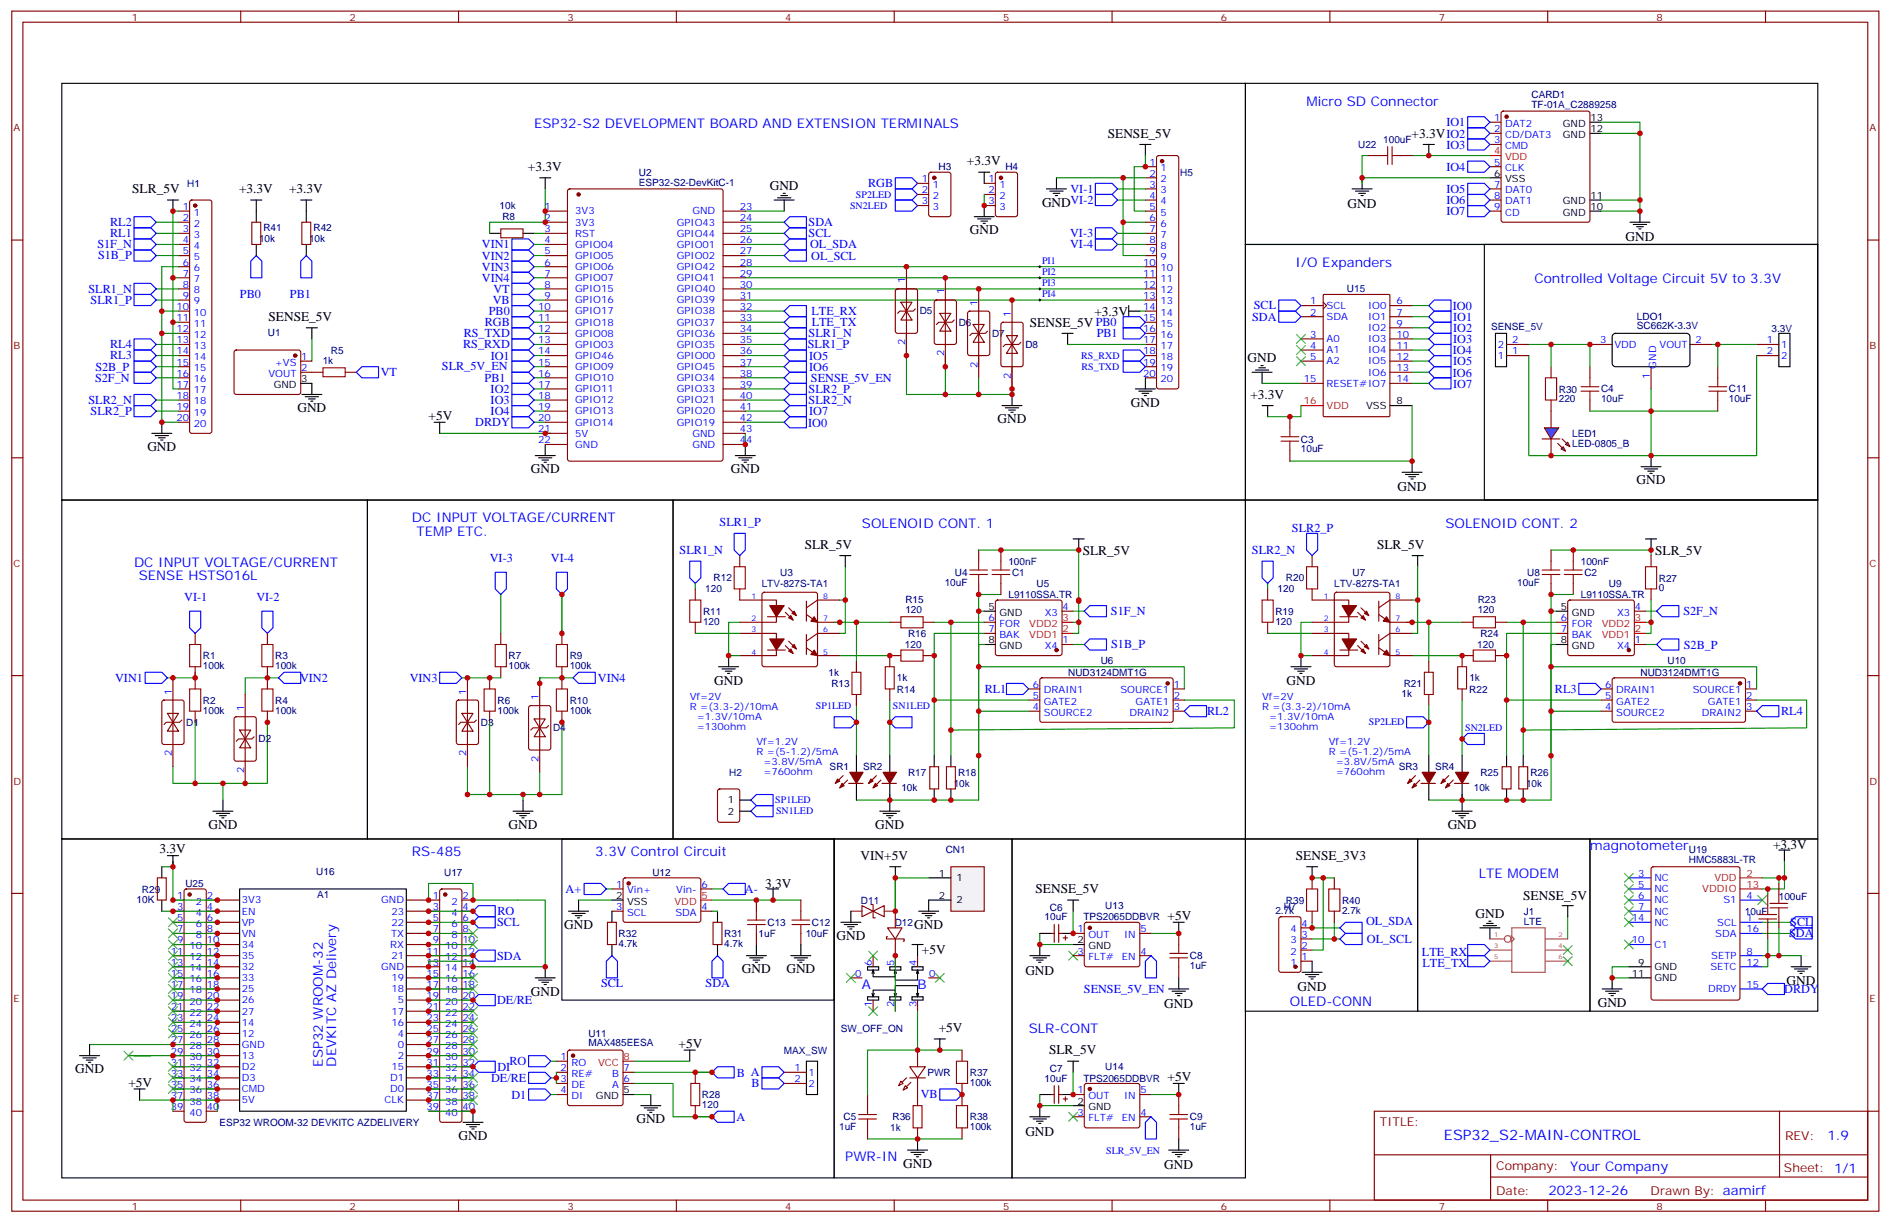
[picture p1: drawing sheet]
<svg xmlns="http://www.w3.org/2000/svg" width="600mm" height="388mm" viewBox="0 0 600 388" stroke-linecap="round" stroke-linejoin="round" font-family="sans-serif">
<defs><g id="words">
<text font-size="4.6" fill="#00f" x="458.3" y="361.8">ESP32_S2-MAIN-CONTROL</text>
<g font-size="4.2" fill="#00f">
<text x="414.7" y="33.5">Micro SD Connector</text>
<text x="169.5" y="40.6">ESP32-S2 DEVELOPMENT BOARD AND EXTENSION TERMINALS</text>
<text x="411.2" y="84.7">I/O Expanders</text>
<text x="487" y="90">Controlled Voltage Circuit 5V to 3.3V</text>
<text x="130.7" y="165.8">DC INPUT VOLTAGE/CURRENT</text>
<text x="273.6" y="167.6">SOLENOID CONT. 1</text>
<text x="458.8" y="167.6">SOLENOID CONT. 2</text>
<text x="132.2" y="170">TEMP ETC.</text>
<text x="42.5" y="179.9">DC INPUT VOLTAGE/CURRENT</text>
<text x="44" y="184.1">SENSE HSTS016L</text>
<text x="504.7" y="269.9">magnotometer</text>
<text x="130.7" y="271.6">RS-485</text>
<text x="188.9" y="271.6">3.3V Control Circuit</text>
<text x="469.4" y="278.7">LTE MODEM</text>
<text x="273.6" y="314">A</text>
<text x="291.3" y="314">B</text>
<text x="409.4" y="319.3">OLED-CONN</text>
<text x="326.5" y="328.1">SLR-CONT</text>
<text x="102.5" y="338.7" transform="rotate(-90 102.5 338.7)">ESP32 WROOM-32</text>
<text x="106.8" y="338.7" transform="rotate(-90 106.8 338.7)">DEVKITC AZ Delivery</text>
<text x="580" y="362">1.9</text>
<text x="268.3" y="368.7">PWR-IN</text>
<text x="498.4" y="371.6">Your Company</text>
<text x="491.5" y="379.4">2023-12-26</text>
</g>
<g font-size="4.2">
<text x="351.6" y="43.7">SENSE_5V</text>
<text x="448.1" y="43.7">+3.3VIO2</text>
<text x="306.9" y="52.5">+3.3V</text>
<text x="167.6" y="54.3">+3.3V</text>
<text x="42" y="61.4">SLR_5V</text>
<text x="75.9" y="61.4">+3.3V</text>
<text x="91.8" y="61.4">+3.3V</text>
<text x="244.3" y="60.3">GND</text>
<text x="330.8" y="65.6">GNDVI-2</text>
<text x="427.8" y="66.1">GND</text>
<text x="307.8" y="74.4">GND</text>
<text x="516" y="76.7">GND</text>
<text x="85.2" y="101.9">SENSE_5V</text>
<text x="347.4" y="100.2">+3.3V</text>
<text x="326.9" y="103.7">SENSE_5V PB0</text>
<text x="396" y="114.9">GND</text>
<text x="94.4" y="130.9">GND</text>
<text x="359" y="129.1">GND</text>
<text x="396.9" y="126.6">+3.3V</text>
<text x="136" y="133.3">+5V</text>
<text x="316.7" y="134.4">GND</text>
<text x="46.8" y="143.2">GND</text>
<text x="168.5" y="150.3">GND</text>
<text x="232" y="150.3">GND</text>
<text x="519.5" y="153.8">GND</text>
<text x="443.7" y="156">GND</text>
<text x="255.4" y="174.3">SLR_5V</text>
<text x="343.7" y="176.1">SLR_5V</text>
<text x="437.1" y="174.3">SLR_5V</text>
<text x="525.4" y="176.1">SLR_5V</text>
<text x="226.7" y="217.3">GND</text>
<text x="408.4" y="217.3">GND</text>
<text x="66.2" y="263.2">GND</text>
<text x="161.4" y="263.2">GND</text>
<text x="277.8" y="263.2">GND</text>
<text x="459.5" y="263.2">GND</text>
<text x="562.8" y="269.6">+3.3V</text>
<text x="50.7" y="270.9">3.3V</text>
<text x="273.2" y="273">VIN+5V</text>
<text x="411.3" y="273">SENSE_3V3</text>
<text x="242.9" y="281.9">3.3V</text>
<text x="328.7" y="283.6">SENSE_5V</text>
<text x="483.5" y="285.7">SENSE_5V</text>
<text x="370.6" y="292.1">+5V</text>
<text x="468.3" y="291.4">GND</text>
<text x="179.1" y="294.9">GND</text>
<text x="265.5" y="298.4">GND</text>
<text x="290.2" y="294.9">GND</text>
<text x="292.7" y="303">+5V</text>
<text x="235.5" y="309">GND</text>
<text x="249.6" y="309">GND</text>
<text x="325.5" y="309.5">GND</text>
<text x="168.5" y="316.1">GND</text>
<text x="411.9" y="314.8">GND</text>
<text x="567.1" y="312.6">GND</text>
<text x="369.6" y="320.1">GND</text>
<text x="507.2" y="319.6">GND</text>
<text x="298" y="327.7">+5V</text>
<text x="215.4" y="332.7">+5V</text>
<text x="333" y="334.8">SLR_5V</text>
<text x="23.8" y="340.8">GND</text>
<text x="40.8" y="345">+5V</text>
<text x="370.6" y="343.3">+5V</text>
<text x="202" y="356.7">GND</text>
<text x="145.6" y="361.9">GND</text>
<text x="325.5" y="360.6">GND</text>
<text x="286.7" y="370.8">GND</text>
<text x="369.6" y="371.2">GND</text>
</g>
<g font-size="3.9" fill="#00f">
<text x="459.1" y="40.1">IO1</text>
<text x="459.1" y="47.2">IO3</text>
<text x="275.6" y="59.4">RGB</text>
<text x="459.1" y="54.2">IO4</text>
<text x="339.8" y="61.3">VI-1</text>
<text x="459.1" y="61.3">IO5</text>
<text x="459.1" y="64.8">IO6</text>
<text x="35" y="71.8">RL2</text>
<text x="256.7" y="71.8">SDA</text>
<text x="459.1" y="68.3">IO7</text>
<text x="35" y="75.3">RL1</text>
<text x="256.7" y="75.3">SCL</text>
<text x="339.7" y="75.4">VI-3</text>
<text x="30.9" y="78.8">S1F_N</text>
<text x="31.1" y="82.3">S1B_P</text>
<text x="153" y="82.4">VIN2</text>
<text x="153" y="78.8">VIN1</text>
<text x="257.2" y="78.9">OL_SDA</text>
<text x="257.5" y="82.4">OL_SCL</text>
<text x="339.7" y="78.9">VI-4</text>
<text x="153" y="89.4">VIN4</text>
<text x="153" y="85.9">VIN3</text>
<text x="28.1" y="92.9">SLR1_N</text>
<text x="76.2" y="94.7">PB0</text>
<text x="92" y="94.7">PB1</text>
<text x="156.6" y="92.9">VT</text>
<text x="28.8" y="96.5">SLR1_P</text>
<text x="155.1" y="100">PB0</text>
<text x="156.4" y="96.5">VB</text>
<text x="257.6" y="100">LTE_RX</text>
<text x="397.5" y="101.8">SDA</text>
<text x="398" y="98.3">SCL</text>
<text x="461.2" y="98.4">IO0</text>
<text x="461.3" y="101.9">IO1</text>
<text x="147.2" y="107">RS_TXD</text>
<text x="153.9" y="103.5">RGB</text>
<text x="256.7" y="107.1">SLR1_N</text>
<text x="257.7" y="103.5">LTE_TX</text>
<text x="348.1" y="107.1">PB1</text>
<text x="461.3" y="105.4">IO2</text>
<text x="35" y="110.6">RL4</text>
<text x="147" y="110.5">RS_RXD</text>
<text x="256.4" y="110.6">SLR1_P</text>
<text x="461.2" y="112.5">IO4</text>
<text x="461.3" y="108.9">IO3</text>
<text x="30.3" y="117.7">S2B_P</text>
<text x="35" y="114.1">RL3</text>
<text x="120.9" y="119.4">VT</text>
<text x="140.3" y="117.6">SLR_5V_EN</text>
<text x="155.8" y="114.2">IO1</text>
<text x="256.9" y="114.2">IO5</text>
<text x="256.9" y="117.7">IO6</text>
<text x="461.2" y="119.5">IO6</text>
<text x="461.3" y="116">IO5</text>
<text x="30.2" y="121.2">S2F_N</text>
<text x="153.8" y="121.2">PB1</text>
<text x="155.7" y="124.8">IO2</text>
<text x="256.7" y="124.7">SLR2_P</text>
<text x="257.4" y="121.2">SENSE_5V_EN</text>
<text x="461.3" y="123.1">IO7</text>
<text x="28.1" y="128.3">SLR2_N</text>
<text x="28.8" y="131.8">SLR2_P</text>
<text x="155.7" y="128.3">IO3</text>
<text x="155.7" y="131.8">IO4</text>
<text x="256.7" y="128.3">SLR2_N</text>
<text x="256.9" y="131.8">IO7</text>
<text x="150.8" y="135.3">DRDY</text>
<text x="256.5" y="135.4">IO0</text>
<text x="228.4" y="167">SLR1_P</text>
<text x="410.1" y="168.8">SLR2_P</text>
<text x="155.5" y="178.6">VI-3</text>
<text x="174.9" y="178.6">VI-4</text>
<text x="215.7" y="175.9">SLR1_N</text>
<text x="397.4" y="175.9">SLR2_N</text>
<text x="58.5" y="190.9">VI-1</text>
<text x="81.4" y="190.9">VI-2</text>
<text x="352.6" y="195.3">S1F_N</text>
<text x="534.3" y="195.3">S2F_N</text>
<text x="352.7" y="205.9">S1B_P</text>
<text x="534.5" y="205.9">S2B_P</text>
<text x="36.6" y="216.4">VIN1</text>
<text x="95.2" y="216.5">VIN2</text>
<text x="130" y="216.4">VIN3</text>
<text x="189.8" y="216.5">VIN4</text>
<text x="312.6" y="219.9">RL1</text>
<text x="493.6" y="220">RL3</text>
<text x="383.2" y="227">RL2</text>
<text x="565.4" y="227.1">RL4</text>
<text x="179.5" y="283.5">A+</text>
<text x="236.5" y="283.5">A-</text>
<text x="157.9" y="290.5">RO</text>
<text x="433.6" y="293.8">OL_SDA</text>
<text x="157.8" y="294.1">SCL</text>
<text x="433.9" y="299.3">OL_SCL</text>
<text x="567.9" y="297.6">SDA</text>
<text x="568.3" y="294.1">SCL</text>
<text x="157.8" y="304.7">SDA</text>
<text x="451.3" y="303.4">LTE_RX</text>
<text x="451.5" y="306.9">LTE_TX</text>
<text x="190.8" y="313.5">SCL</text>
<text x="224" y="313.5">SDA</text>
<text x="344.1" y="315.2">SENSE_5V_EN</text>
<text x="566.4" y="315.2">DRDY</text>
<text x="157.8" y="318.8">DE/RE</text>
<text x="157.9" y="339.9">DI</text>
<text x="161.7" y="338.2">RO</text>
<text x="233.9" y="341.8">B A</text>
<text x="155.9" y="343.5">DE/RE</text>
<text x="238.5" y="345.1">B</text>
<text x="162.3" y="348.8">D1</text>
<text x="292.2" y="348.7">VB</text>
<text x="233.8" y="355.8">A</text>
</g>
<g font-size="3.9" fill="#800">
<text x="438" y="357.4">TITLE:</text>
<text x="566.6" y="362">REV:</text>
<text x="474.9" y="371.6">Company:</text>
<text x="566.3" y="372.2">Sheet: 1/1</text>
<text x="474.9" y="379.2">Date:</text>
<text x="524" y="379.3">Drawn By: aamirf</text>
</g>
<g font-size="3.2" fill="#800">
<text x="41.8" y="6.5">1</text>
<text x="111" y="6.5">2</text>
<text x="180.1" y="6.5">3</text>
<text x="249.3" y="6.5">4</text>
<text x="318.4" y="6.5">5</text>
<text x="387.6" y="6.5">6</text>
<text x="456.7" y="6.5">7</text>
<text x="525.9" y="6.5">8</text>
<text x="4.3" y="41.6">A</text>
<text x="593.4" y="41.6">A</text>
<text x="4.3" y="110.8">B</text>
<text x="593.4" y="110.8">B</text>
<text x="4.3" y="179.9">C</text>
<text x="593.4" y="179.9">C</text>
<text x="4.3" y="249.1">D</text>
<text x="593.4" y="249.1">D</text>
<text x="4.3" y="318.2">E</text>
<text x="593.4" y="318.2">E</text>
<text x="41.8" y="384">1</text>
<text x="111" y="384">2</text>
<text x="180.1" y="384">3</text>
<text x="249.3" y="384">4</text>
<text x="318.4" y="384">5</text>
<text x="387.6" y="384">6</text>
<text x="456.7" y="384">7</text>
<text x="525.9" y="384">8</text>
</g>
<g font-size="3.2" fill="#000080">
<text x="486.2" y="34.2">TF-01A_C2889258</text>
<text x="486.2" y="31.1">CARD1</text>
<text x="431.1" y="47">U22</text>
<text x="439.1" y="45.5">100uF</text>
<text x="59.4" y="59.4">H1</text>
<text x="202.8" y="58.9">ESP32-S2-DevKitC-1</text>
<text x="202.8" y="56">U2</text>
<text x="297.9" y="54.1">H3</text>
<text x="319.1" y="54.1">H4</text>
<text x="374.7" y="55.8">H5</text>
<text x="158.6" y="66.4">10k</text>
<text x="159.5" y="69.9">R8</text>
<text x="82.2" y="77">10k</text>
<text x="83.6" y="73.5">R41</text>
<text x="98.1" y="77">10k</text>
<text x="99.5" y="73.5">R42</text>
<text x="427.6" y="92.9">U15</text>
<text x="292" y="99.8">D5</text>
<text x="519.6" y="101.6">LDO1</text>
<text x="85" y="106.7">U1</text>
<text x="304.3" y="103.4">D6</text>
<text x="314.9" y="106.9">D7</text>
<text x="473.4" y="104.8">SENSE_5V</text>
<text x="519.6" y="104.6">SC662K-3.3V</text>
<text x="562.4" y="105.3">3.3V</text>
<text x="105" y="112.5">R5</text>
<text x="325.5" y="110.4">D8</text>
<text x="102.4" y="115.7">1k</text>
<text x="494.8" y="124.8">R30</text>
<text x="508.2" y="124.6">C4</text>
<text x="548.8" y="124.6">C11</text>
<text x="494.8" y="127.8">220</text>
<text x="508.2" y="127.8">10uF</text>
<text x="548.8" y="127.8">10uF</text>
<text x="413" y="143.6">10uF</text>
<text x="413" y="140.6">C3</text>
<text x="499" y="141.9">LED-0805_B</text>
<text x="499" y="138.9">LED1</text>
<text x="320.1" y="179.3">100nF</text>
<text x="501.8" y="179.3">100nF</text>
<text x="226.5" y="184.6">R12</text>
<text x="247.7" y="182.9">U3</text>
<text x="299.9" y="185.9">10uF</text>
<text x="303.1" y="182.8">U4</text>
<text x="321.2" y="182.8">C1</text>
<text x="408.2" y="184.6">R20</text>
<text x="429.3" y="182.9">U7</text>
<text x="481.6" y="185.9">10uF</text>
<text x="484.8" y="182.8">U8</text>
<text x="502.9" y="182.8">C2</text>
<text x="526.6" y="184.6">R27</text>
<text x="223.9" y="187.8">120</text>
<text x="241.8" y="186.4">LTV-827S-TA1</text>
<text x="287.4" y="191.6">R15</text>
<text x="320.1" y="189.9">L9110SSA.TR</text>
<text x="329" y="186.4">U5</text>
<text x="405.5" y="187.8">120</text>
<text x="423.5" y="186.4">LTV-827S-TA1</text>
<text x="469.1" y="191.6">R23</text>
<text x="501.8" y="189.9">L9110SSA.TR</text>
<text x="510.7" y="186.4">U9</text>
<text x="526.6" y="187.7">0</text>
<text x="223.2" y="195.2">R11</text>
<text x="287.4" y="194.7">120</text>
<text x="404.8" y="195.2">R19</text>
<text x="469.1" y="194.7">120</text>
<text x="223.2" y="198.4">120</text>
<text x="288.2" y="202.2">R16</text>
<text x="404.8" y="198.4">120</text>
<text x="469.9" y="202.2">R24</text>
<text x="64.4" y="209.3">R1</text>
<text x="87.3" y="209.3">R3</text>
<text x="161.4" y="209.3">R7</text>
<text x="180.8" y="209.3">R9</text>
<text x="287.2" y="205.7">120</text>
<text x="468.9" y="205.7">120</text>
<text x="64.4" y="212.5">100k</text>
<text x="87.3" y="212.5">100k</text>
<text x="161.4" y="212.5">100k</text>
<text x="180.8" y="212.5">100k</text>
<text x="263" y="214.5">1k</text>
<text x="339.1" y="214.6">NUD3124DMT1G</text>
<text x="349.4" y="210.8">U6</text>
<text x="520.8" y="214.6">NUD3124DMT1G</text>
<text x="529.3" y="210.8">U10</text>
<text x="263.9" y="218.1">R13</text>
<text x="284.7" y="219.9">R14</text>
<text x="284.7" y="216.3">1k</text>
<text x="444.9" y="221.3">1k</text>
<text x="445.6" y="218.1">R21</text>
<text x="466.4" y="219.9">R22</text>
<text x="466.4" y="216.3">1k</text>
<text x="64.4" y="226.6">100k</text>
<text x="64.4" y="223.4">R2</text>
<text x="87.3" y="226.6">100k</text>
<text x="87.3" y="223.4">R4</text>
<text x="157.9" y="226.6">100k</text>
<text x="157.9" y="223.4">R6</text>
<text x="180.8" y="226.6">100k</text>
<text x="180.8" y="223.4">R10</text>
<text x="59.1" y="230.4">D1</text>
<text x="152.6" y="230.4">D3</text>
<text x="175.5" y="232.1">D4</text>
<text x="82.1" y="235.7">D2</text>
<text x="263.4" y="244.6">SR1</text>
<text x="273.9" y="244.6">SR2</text>
<text x="444" y="244.5">SR3</text>
<text x="455.5" y="244.5">SR4</text>
<text x="231.4" y="246.2">H2</text>
<text x="286.1" y="251.1">10k</text>
<text x="288.2" y="246.3">R17</text>
<text x="302.7" y="249.8">10k</text>
<text x="304.1" y="246.3">R18</text>
<text x="467.8" y="251.1">10k</text>
<text x="469.9" y="246.3">R25</text>
<text x="484.4" y="249.8">10k</text>
<text x="485.8" y="246.3">R26</text>
<text x="300.2" y="270.8">CN1</text>
<text x="536.1" y="273.9">HMC5883L-TR</text>
<text x="536.1" y="270.7">U19</text>
<text x="58.9" y="281.7">U25</text>
<text x="100.4" y="277.9">U16</text>
<text x="141" y="278">U17</text>
<text x="207.1" y="278.1">U12</text>
<text x="43.4" y="286.5">10K</text>
<text x="45" y="283.4">R29</text>
<text x="100.7" y="285">A1</text>
<text x="273.3" y="286.9">D11</text>
<text x="408.2" y="286.9">R39</text>
<text x="426" y="286.9">R40</text>
<text x="564.7" y="285.7">100uF</text>
<text x="243.6" y="293.9">C13</text>
<text x="257.7" y="294">C12</text>
<text x="284" y="294">D12</text>
<text x="331.6" y="292.2">10uF</text>
<text x="333.2" y="289.2">C6</text>
<text x="343.9" y="292.2">TPS2065DDBVR</text>
<text x="350.9" y="288.7">U13</text>
<text x="404.8" y="290.1">2.7k</text>
<text x="407.5" y="288.8">H7</text>
<text x="426" y="290.1">2.7k</text>
<text x="483.7" y="293.7">LTE</text>
<text x="483.7" y="290.5">J1</text>
<text x="553.9" y="290.4">10uF</text>
<text x="196.4" y="297.5">R32</text>
<text x="229.9" y="297.5">R31</text>
<text x="240.8" y="297.5">1uF</text>
<text x="255.7" y="297.5">10uF</text>
<text x="196.4" y="300.6">4.7k</text>
<text x="229.9" y="300.7">4.7k</text>
<text x="377.7" y="304.4">C8</text>
<text x="377.7" y="307.6">1uF</text>
<text x="186.8" y="329.1">U11</text>
<text x="266.9" y="327.5">SW_OFF_ON</text>
<text x="186.8" y="332.1">MAX485EESA</text>
<text x="248.8" y="334.5">MAX_SW</text>
<text x="294.4" y="341.5">PWR</text>
<text x="307.8" y="341.6">R37</text>
<text x="333.2" y="340.4">C7</text>
<text x="350.9" y="339.8">U14</text>
<text x="307.8" y="344.8">100k</text>
<text x="331.6" y="343.4">10uF</text>
<text x="343.9" y="343.4">TPS2065DDBVR</text>
<text x="222.8" y="351.8">120</text>
<text x="222.8" y="348.6">R28</text>
<text x="69.7" y="357.5">ESP32 WROOM-32 DEVKITC AZDELIVERY</text>
<text x="266.4" y="358.8">1uF</text>
<text x="267.8" y="355.6">C5</text>
<text x="282.6" y="358.9">1k</text>
<text x="283.3" y="355.7">R36</text>
<text x="307.8" y="358.9">100k</text>
<text x="307.8" y="355.7">R38</text>
<text x="377.7" y="358.8">1uF</text>
<text x="377.7" y="355.6">C9</text>
</g>
<g font-size="3.2" fill="#00f">
<text x="474.3" y="42">2</text>
<text x="474.3" y="38.5">1</text>
<text x="477.8" y="40.2">DAT2</text>
<text x="474.3" y="45.5">3</text>
<text x="477.8" y="47.3">CMD</text>
<text x="477.8" y="43.7">CD/DAT3</text>
<text x="364.9" y="52.6">1</text>
<text x="474.3" y="52.6">5</text>
<text x="292.6" y="57.9">1</text>
<text x="296.1" y="59.6">1</text>
<text x="313.8" y="57.9">1</text>
<text x="317.3" y="59.6">1</text>
<text x="364.9" y="56.1">2</text>
<text x="364.9" y="59.6">3</text>
<text x="368.4" y="54.3">1</text>
<text x="368.4" y="57.9">2</text>
<text x="474.3" y="59.6">7</text>
<text x="477.8" y="54.3">CLK</text>
<text x="271.7" y="62.7">SP2LED</text>
<text x="292.6" y="61.4">2</text>
<text x="292.6" y="64.9">3</text>
<text x="296.1" y="63.1">2</text>
<text x="313.8" y="61.4">2</text>
<text x="313.8" y="64.9">3</text>
<text x="317.3" y="63.1">2</text>
<text x="364.9" y="63.1">4</text>
<text x="368.4" y="61.4">3</text>
<text x="368.4" y="64.9">4</text>
<text x="474.3" y="63.1">8</text>
<text x="477.8" y="64.9">DAT1</text>
<text x="477.8" y="61.4">DAT0</text>
<text x="58" y="66.7">1</text>
<text x="58" y="70.2">2</text>
<text x="61.5" y="68.4">1</text>
<text x="61.5" y="72">2</text>
<text x="172.8" y="66.7">1</text>
<text x="172.8" y="70.2">2</text>
<text x="182.6" y="68.1">3V3</text>
<text x="182.6" y="71.6">3V3</text>
<text x="214.8" y="71.6">GPIO43</text>
<text x="219.8" y="68.1">GND</text>
<text x="234.8" y="66.7">23</text>
<text x="234.8" y="70.2">24</text>
<text x="269.8" y="66.3">SN2LED</text>
<text x="296.1" y="66.7">3</text>
<text x="317.3" y="66.7">3</text>
<text x="364.9" y="66.7">5</text>
<text x="364.9" y="70.2">6</text>
<text x="368.4" y="68.4">5</text>
<text x="368.4" y="72">6</text>
<text x="474.3" y="66.7">9</text>
<text x="477.8" y="68.4">CD</text>
<text x="58" y="73.7">3</text>
<text x="58" y="77.3">4</text>
<text x="61.5" y="75.5">3</text>
<text x="172.8" y="73.7">3</text>
<text x="172.8" y="77.3">4</text>
<text x="182.6" y="75.1">RST</text>
<text x="214.8" y="75.1">GPIO44</text>
<text x="234.8" y="73.7">25</text>
<text x="234.8" y="77.3">26</text>
<text x="364.9" y="73.7">7</text>
<text x="364.9" y="77.3">8</text>
<text x="368.4" y="75.5">7</text>
<text x="58" y="80.8">5</text>
<text x="61.5" y="79">4</text>
<text x="61.5" y="82.6">5</text>
<text x="172.8" y="80.8">5</text>
<text x="182.6" y="78.7">GPIO04</text>
<text x="182.6" y="82.2">GPIO05</text>
<text x="214.8" y="78.7">GPIO01</text>
<text x="214.8" y="82.2">GPIO02</text>
<text x="234.8" y="80.8">27</text>
<text x="330.8" y="83.8">PI1</text>
<text x="364.9" y="80.8">9</text>
<text x="368.4" y="79">8</text>
<text x="368.4" y="82.6">9</text>
<text x="58" y="84.3">6</text>
<text x="58" y="87.8">7</text>
<text x="61.5" y="86.1">6</text>
<text x="61.5" y="89.6">7</text>
<text x="172.8" y="84.3">6</text>
<text x="172.8" y="87.8">7</text>
<text x="182.6" y="85.7">GPIO06</text>
<text x="182.6" y="89.3">GPIO07</text>
<text x="214.8" y="85.7">GPIO42</text>
<text x="214.8" y="89.3">GPIO41</text>
<text x="234.8" y="84.3">28</text>
<text x="234.8" y="87.8">29</text>
<text x="287.4" y="90" transform="rotate(-90 287.4 90)">1</text>
<text x="330.8" y="87.3">PI2</text>
<text x="362.9" y="84.3">10</text>
<text x="362.9" y="87.8">11</text>
<text x="368.4" y="86.1">10</text>
<text x="368.4" y="89.6">11</text>
<text x="58" y="91.4">8</text>
<text x="58" y="94.9">9</text>
<text x="61.5" y="93.1">8</text>
<text x="172.8" y="91.4">8</text>
<text x="172.8" y="94.9">9</text>
<text x="182.6" y="92.8">GPIO15</text>
<text x="214.8" y="92.8">GPIO40</text>
<text x="234.8" y="91.4">30</text>
<text x="234.8" y="94.9">31</text>
<text x="299.7" y="93.5" transform="rotate(-90 299.7 93.5)">1</text>
<text x="330.8" y="90.8">PI3</text>
<text x="330.8" y="94.4">PI4</text>
<text x="362.9" y="91.4">12</text>
<text x="362.9" y="94.9">13</text>
<text x="368.4" y="93.1">12</text>
<text x="56" y="98.4">10</text>
<text x="56" y="102">11</text>
<text x="61.5" y="96.7">9</text>
<text x="61.5" y="100.2">10</text>
<text x="170.8" y="98.4">10</text>
<text x="170.8" y="102">11</text>
<text x="182.6" y="96.3">GPIO16</text>
<text x="182.6" y="99.8">GPIO17</text>
<text x="214.8" y="96.3">GPIO39</text>
<text x="214.8" y="99.8">GPIO38</text>
<text x="234.8" y="98.4">32</text>
<text x="234.8" y="102">33</text>
<text x="310.3" y="97" transform="rotate(-90 310.3 97)">1</text>
<text x="320.9" y="100.5" transform="rotate(-90 320.9 100.5)">1</text>
<text x="362.9" y="98.4">14</text>
<text x="362.9" y="102">15</text>
<text x="368.4" y="96.7">13</text>
<text x="368.4" y="100.2">14</text>
<text x="415.9" y="96.7">1</text>
<text x="415.9" y="100.2">2</text>
<text x="421.1" y="98.1">SCL</text>
<text x="421.1" y="101.6">SDA</text>
<text x="434.3" y="98.1">IO0</text>
<text x="434.3" y="101.6">IO1</text>
<text x="443.3" y="96.7">6</text>
<text x="443.3" y="100.2">7</text>
<text x="56" y="105.5">12</text>
<text x="61.5" y="103.7">11</text>
<text x="61.5" y="107.2">12</text>
<text x="170.8" y="105.5">12</text>
<text x="182.6" y="103.4">GPIO18</text>
<text x="182.6" y="106.9">GPIO08</text>
<text x="214.8" y="103.4">GPIO37</text>
<text x="214.8" y="106.9">GPIO36</text>
<text x="234.8" y="105.5">34</text>
<text x="362.9" y="105.5">16</text>
<text x="368.4" y="103.7">15</text>
<text x="368.4" y="107.2">16</text>
<text x="415.9" y="107.2">3</text>
<text x="434.3" y="105.1">IO2</text>
<text x="443.3" y="103.7">9</text>
<text x="443.3" y="107.2">10</text>
<text x="56" y="109">13</text>
<text x="56" y="112.5">14</text>
<text x="61.5" y="110.8">13</text>
<text x="170.8" y="109">13</text>
<text x="170.8" y="112.5">14</text>
<text x="182.6" y="110.4">GPIO03</text>
<text x="182.6" y="113.9">GPIO46</text>
<text x="214.8" y="110.4">GPIO35</text>
<text x="214.8" y="113.9">GPIO00</text>
<text x="234.8" y="109">35</text>
<text x="234.8" y="112.5">36</text>
<text x="287.4" y="109.6" transform="rotate(-90 287.4 109.6)">2</text>
<text x="299.7" y="113.1" transform="rotate(-90 299.7 113.1)">2</text>
<text x="343.2" y="113.9">RS_RXD</text>
<text x="362.9" y="109">17</text>
<text x="362.9" y="112.5">18</text>
<text x="368.4" y="110.8">17</text>
<text x="415.9" y="110.8">4</text>
<text x="421.1" y="108.7">A0</text>
<text x="421.1" y="112.2">A1</text>
<text x="434.3" y="108.7">IO3</text>
<text x="434.3" y="112.2">IO4</text>
<text x="443.3" y="110.8">11</text>
<text x="475.5" y="113.9">1</text>
<text x="475.5" y="110.4">2</text>
<text x="480" y="112.5">1</text>
<text x="480" y="109">2</text>
<text x="508" y="109">3</text>
<text x="512.4" y="110.4">VDD</text>
<text x="526.8" y="110.4">VOUT</text>
<text x="538.2" y="109">2</text>
<text x="560.9" y="109">1</text>
<text x="560.9" y="112.5">2</text>
<text x="565.4" y="110.4">1</text>
<text x="565.4" y="113.9">2</text>
<text x="56" y="116.1">15</text>
<text x="56" y="119.6">16</text>
<text x="61.5" y="114.3">14</text>
<text x="61.5" y="117.8">15</text>
<text x="85.2" y="119.6">VOUT</text>
<text x="87.2" y="116.1">+VS</text>
<text x="95.6" y="114.3">1</text>
<text x="95.6" y="117.8">2</text>
<text x="170.8" y="116.1">15</text>
<text x="170.8" y="119.6">16</text>
<text x="182.6" y="117.5">GPIO09</text>
<text x="214.8" y="117.5">GPIO45</text>
<text x="234.8" y="116.1">37</text>
<text x="234.8" y="119.6">38</text>
<text x="310.3" y="116.7" transform="rotate(-90 310.3 116.7)">2</text>
<text x="343.3" y="117.5">RS_TXD</text>
<text x="362.9" y="116.1">19</text>
<text x="362.9" y="119.6">20</text>
<text x="368.4" y="114.3">18</text>
<text x="368.4" y="117.8">19</text>
<text x="415.9" y="114.3">5</text>
<text x="421.1" y="115.7">A2</text>
<text x="434.3" y="115.7">IO5</text>
<text x="434.3" y="119.2">IO6</text>
<text x="443.3" y="114.3">12</text>
<text x="443.3" y="117.8">13</text>
<text x="525.7" y="117" transform="rotate(-90 525.7 117)">GND</text>
<text x="56" y="123.1">17</text>
<text x="61.5" y="121.4">16</text>
<text x="61.5" y="124.9">17</text>
<text x="170.8" y="123.1">17</text>
<text x="182.6" y="121">GPIO10</text>
<text x="182.6" y="124.5">GPIO11</text>
<text x="214.8" y="121">GPIO34</text>
<text x="214.8" y="124.5">GPIO33</text>
<text x="234.8" y="123.1">39</text>
<text x="320.9" y="120.2" transform="rotate(-90 320.9 120.2)">2</text>
<text x="368.4" y="121.4">20</text>
<text x="413.9" y="121.4">15</text>
<text x="421.1" y="122.8">RESET#IO7</text>
<text x="443.3" y="121.4">14</text>
<text x="523.7" y="120.2" transform="rotate(-90 523.7 120.2)">1</text>
<text x="56" y="126.6">18</text>
<text x="56" y="130.2">19</text>
<text x="61.5" y="128.4">18</text>
<text x="61.5" y="131.9">19</text>
<text x="170.8" y="126.6">18</text>
<text x="170.8" y="130.2">19</text>
<text x="182.6" y="128.1">GPIO12</text>
<text x="182.6" y="131.6">GPIO13</text>
<text x="214.8" y="128.1">GPIO21</text>
<text x="214.8" y="131.6">GPIO20</text>
<text x="234.8" y="126.6">40</text>
<text x="234.8" y="130.2">41</text>
<text x="56" y="133.7">20</text>
<text x="61.5" y="135.5">20</text>
<text x="170.8" y="133.7">20</text>
<text x="170.8" y="137.2">21</text>
<text x="182.6" y="135.1">GPIO14</text>
<text x="214.8" y="135.1">GPIO19</text>
<text x="234.8" y="133.7">42</text>
<text x="234.8" y="137.2">43</text>
<text x="170.8" y="140.8">22</text>
<text x="182.6" y="138.6">5V</text>
<text x="182.6" y="142.2">GND</text>
<text x="219.8" y="138.6">GND</text>
<text x="219.8" y="142.2">GND</text>
<text x="234.8" y="140.8">44</text>
<text x="313.8" y="197.2">6</text>
<text x="331.6" y="195.4">X3</text>
<text x="337.3" y="193.7">4</text>
<text x="495.4" y="197.2">6</text>
<text x="513.3" y="195.4">X3</text>
<text x="519" y="193.7">4</text>
<text x="313.8" y="200.7">7</text>
<text x="317.3" y="199">FOR</text>
<text x="317.3" y="202.5">BAK</text>
<text x="495.4" y="200.7">7</text>
<text x="498.9" y="199">FOR</text>
<text x="498.9" y="202.5">BAK</text>
<text x="331.6" y="206">X4</text>
<text x="337.3" y="204.3">1</text>
<text x="513.3" y="206">X4</text>
<text x="519" y="204.3">1</text>
<text x="54.5" y="220.5" transform="rotate(-90 54.5 220.5)">1</text>
<text x="148" y="220.5" transform="rotate(-90 148 220.5)">1</text>
<text x="327.9" y="221.9">5</text>
<text x="327.9" y="218.4">6</text>
<text x="331.4" y="220.1">DRAIN1</text>
<text x="355.7" y="220.1">SOURCE1</text>
<text x="372.6" y="218.4">1</text>
<text x="372.6" y="221.9">2</text>
<text x="509.5" y="221.9">5</text>
<text x="509.5" y="218.4">6</text>
<text x="513" y="220.1">DRAIN1</text>
<text x="537.3" y="220.1">SOURCE1</text>
<text x="554.2" y="218.4">1</text>
<text x="554.2" y="221.9">2</text>
<text x="77.5" y="225.8" transform="rotate(-90 77.5 225.8)">1</text>
<text x="171" y="222.2" transform="rotate(-90 171 222.2)">1</text>
<text x="218.9" y="222.2">Vf=2V</text>
<text x="218.9" y="225.4">R =(3.3-2)/10mA</text>
<text x="259" y="225.1">SP1LED</text>
<text x="283.4" y="225">SN1LED</text>
<text x="327.9" y="225.4">4</text>
<text x="331.4" y="227.2">SOURCE2</text>
<text x="331.4" y="223.7">GATE2</text>
<text x="358.5" y="227.2">DRAIN2</text>
<text x="360.5" y="223.7">GATE1</text>
<text x="372.6" y="225.4">3</text>
<text x="400.6" y="222.2">Vf=2V</text>
<text x="400.6" y="225.4">R =(3.3-2)/10mA</text>
<text x="509.5" y="225.4">4</text>
<text x="513" y="227.2">SOURCE2</text>
<text x="513" y="223.7">GATE2</text>
<text x="540.2" y="227.2">DRAIN2</text>
<text x="542.2" y="223.7">GATE1</text>
<text x="554.2" y="225.4">3</text>
<text x="221.2" y="228.6">=1.3V/10mA</text>
<text x="221.2" y="231.8">=130ohm</text>
<text x="402.8" y="228.6">=1.3V/10mA</text>
<text x="402.8" y="231.8">=130ohm</text>
<text x="434.5" y="230.3">SP2LED</text>
<text x="465.1" y="232">SN2LED</text>
<text x="240.1" y="236.4">Vf=1.2V</text>
<text x="240.1" y="239.5">R =(5-1.2)/5mA</text>
<text x="421.8" y="236.4">Vf=1.2V</text>
<text x="421.8" y="239.5">R =(5-1.2)/5mA</text>
<text x="54.5" y="240.1" transform="rotate(-90 54.5 240.1)">2</text>
<text x="77.5" y="245.4" transform="rotate(-90 77.5 245.4)">2</text>
<text x="148" y="240.1" transform="rotate(-90 148 240.1)">2</text>
<text x="171" y="241.9" transform="rotate(-90 171 241.9)">2</text>
<text x="242.3" y="242.7">=3.8V/5mA</text>
<text x="242.3" y="245.9">=760ohm</text>
<text x="424" y="242.7">=3.8V/5mA</text>
<text x="424" y="245.9">=760ohm</text>
<text x="246.1" y="255">SP1LED</text>
<text x="246.3" y="258.5">SN1LED</text>
<text x="195.6" y="281.9">1</text>
<text x="222.6" y="281.9">6</text>
<text x="520" y="278.3">3</text>
<text x="520" y="281.9">5</text>
<text x="525.1" y="279.8">NC</text>
<text x="56.2" y="285.4">1</text>
<text x="62.2" y="287.2">2</text>
<text x="65.7" y="285.4">2</text>
<text x="76.8" y="286.8">3V3</text>
<text x="121" y="286.8">GND</text>
<text x="137.4" y="285.4">1</text>
<text x="143.3" y="287.2">2</text>
<text x="146.8" y="285.4">2</text>
<text x="199.1" y="283.6">Vin+</text>
<text x="214.7" y="283.6">Vin-</text>
<text x="520" y="285.4">6</text>
<text x="525.1" y="283.3">NC</text>
<text x="525.1" y="286.8">NC</text>
<text x="547.1" y="286.8">S1</text>
<text x="554.4" y="285.4">4</text>
<text x="56.2" y="292.5">5</text>
<text x="56.2" y="288.9">3</text>
<text x="62.2" y="290.7">4</text>
<text x="65.7" y="288.9">4</text>
<text x="65.7" y="292.5">6</text>
<text x="76.8" y="290.3">EN</text>
<text x="76.8" y="293.9">VP</text>
<text x="124.2" y="293.9">22</text>
<text x="124.2" y="290.3">23</text>
<text x="137.4" y="292.5">5</text>
<text x="137.4" y="288.9">3</text>
<text x="143.3" y="290.7">4</text>
<text x="146.8" y="288.9">4</text>
<text x="146.8" y="292.5">6</text>
<text x="195.6" y="288.9">3</text>
<text x="199.1" y="290.7">SCL</text>
<text x="214.4" y="290.7">SDA</text>
<text x="222.6" y="288.9">4</text>
<text x="517.9" y="292.5">14</text>
<text x="520" y="288.9">7</text>
<text x="525.1" y="290.3">NC</text>
<text x="525.1" y="293.9">NC</text>
<text x="545.1" y="293.9">SCL</text>
<text x="554.4" y="292.5">1</text>
<text x="56.2" y="299.5">9</text>
<text x="56.2" y="296">7</text>
<text x="62.2" y="294.2">6</text>
<text x="62.2" y="297.7">8</text>
<text x="65.7" y="296">8</text>
<text x="65.7" y="299.5">10</text>
<text x="76.8" y="297.4">VN</text>
<text x="124.1" y="297.4">TX</text>
<text x="137.4" y="299.5">9</text>
<text x="137.4" y="296">7</text>
<text x="143.3" y="294.2">6</text>
<text x="143.3" y="297.7">8</text>
<text x="146.8" y="296">8</text>
<text x="146.8" y="299.5">10</text>
<text x="342" y="296">1</text>
<text x="345.5" y="297.7">OUT</text>
<text x="356.8" y="297.7">IN</text>
<text x="362" y="296">5</text>
<text x="409.6" y="299.5">3</text>
<text x="409.6" y="296">4</text>
<text x="413.1" y="297.7">3</text>
<text x="413.1" y="294.2">4</text>
<text x="517.9" y="299.5">10</text>
<text x="544.5" y="297.4">SDA</text>
<text x="554.4" y="296">16</text>
<text x="54.2" y="303">11</text>
<text x="60.1" y="301.3">10</text>
<text x="60.1" y="304.8">12</text>
<text x="65.7" y="303">12</text>
<text x="76.8" y="300.9">34</text>
<text x="76.8" y="304.4">35</text>
<text x="123.9" y="300.9">RX</text>
<text x="124.2" y="304.4">21</text>
<text x="135.4" y="303">11</text>
<text x="141.3" y="301.3">10</text>
<text x="141.3" y="304.8">12</text>
<text x="146.8" y="303">12</text>
<text x="342" y="303">3</text>
<text x="345.5" y="304.8">FLT#</text>
<text x="356.1" y="304.8">EN</text>
<text x="362" y="303">4</text>
<text x="409.6" y="303">2</text>
<text x="413.1" y="304.8">1</text>
<text x="413.1" y="301.3">2</text>
<text x="525.1" y="300.9">C1</text>
<text x="543.2" y="304.4">SETP</text>
<text x="554.4" y="303">8</text>
<text x="54.2" y="310.1">15</text>
<text x="54.2" y="306.6">13</text>
<text x="60.1" y="308.3">14</text>
<text x="60.1" y="311.9">16</text>
<text x="65.7" y="306.6">14</text>
<text x="65.7" y="310.1">16</text>
<text x="76.8" y="308">32</text>
<text x="76.8" y="311.5">33</text>
<text x="121" y="308">GND</text>
<text x="124.2" y="311.5">19</text>
<text x="135.4" y="310.1">15</text>
<text x="135.4" y="306.6">13</text>
<text x="141.3" y="308.3">14</text>
<text x="141.3" y="311.9">16</text>
<text x="146.8" y="306.6">14</text>
<text x="146.8" y="310.1">16</text>
<text x="271.4" y="310.1">0</text>
<text x="276.8" y="306.7" transform="rotate(-90 276.8 306.7)">6</text>
<text x="283.8" y="306.7" transform="rotate(-90 283.8 306.7)">5</text>
<text x="290.9" y="306.7" transform="rotate(-90 290.9 306.7)">4</text>
<text x="295" y="310.1">0</text>
<text x="409.6" y="306.6">1</text>
<text x="542.9" y="308">SETC</text>
<text x="554.4" y="306.6">12</text>
<text x="54.2" y="317.1">19</text>
<text x="54.2" y="313.6">17</text>
<text x="60.1" y="315.4">18</text>
<text x="65.7" y="313.6">18</text>
<text x="65.7" y="317.1">20</text>
<text x="76.8" y="315">25</text>
<text x="124.2" y="315">18</text>
<text x="135.4" y="317.1">19</text>
<text x="135.4" y="313.6">17</text>
<text x="141.3" y="315.4">18</text>
<text x="146.8" y="313.6">18</text>
<text x="146.8" y="317.1">20</text>
<text x="542.2" y="315">DRDY</text>
<text x="554.4" y="313.6">15</text>
<text x="54.2" y="320.7">21</text>
<text x="60.1" y="318.9">20</text>
<text x="60.1" y="322.4">22</text>
<text x="65.7" y="320.7">22</text>
<text x="76.8" y="318.6">26</text>
<text x="76.8" y="322.1">27</text>
<text x="124.2" y="322.1">17</text>
<text x="126.3" y="318.6">5</text>
<text x="135.4" y="320.7">21</text>
<text x="141.3" y="318.9">20</text>
<text x="141.3" y="322.4">22</text>
<text x="146.8" y="320.7">22</text>
<text x="276.8" y="319.7" transform="rotate(-90 276.8 319.7)">1</text>
<text x="283.8" y="319.7" transform="rotate(-90 283.8 319.7)">2</text>
<text x="290.9" y="319.7" transform="rotate(-90 290.9 319.7)">3</text>
<text x="54.2" y="327.7">25</text>
<text x="54.2" y="324.2">23</text>
<text x="60.1" y="326">24</text>
<text x="60.1" y="329.5">26</text>
<text x="65.7" y="324.2">24</text>
<text x="65.7" y="327.7">26</text>
<text x="76.8" y="325.6">14</text>
<text x="76.8" y="329.1">12</text>
<text x="124.2" y="325.6">16</text>
<text x="126.3" y="329.1">4</text>
<text x="135.4" y="327.7">25</text>
<text x="135.4" y="324.2">23</text>
<text x="141.3" y="326">24</text>
<text x="141.3" y="329.5">26</text>
<text x="146.8" y="324.2">24</text>
<text x="146.8" y="327.7">26</text>
<text x="54.2" y="334.8">29</text>
<text x="54.2" y="331.3">27</text>
<text x="60.1" y="333">28</text>
<text x="65.7" y="331.3">28</text>
<text x="65.7" y="334.8">30</text>
<text x="76.8" y="332.7">GND</text>
<text x="126.3" y="332.7">0</text>
<text x="135.4" y="334.8">29</text>
<text x="135.4" y="331.3">27</text>
<text x="141.3" y="333">28</text>
<text x="146.8" y="331.3">28</text>
<text x="146.8" y="334.8">30</text>
<text x="54.2" y="341.8">33</text>
<text x="54.2" y="338.3">31</text>
<text x="60.1" y="336.5">30</text>
<text x="60.1" y="340.1">32</text>
<text x="65.7" y="338.3">32</text>
<text x="65.7" y="341.8">34</text>
<text x="76.8" y="336.2">13</text>
<text x="76.8" y="339.7">D2</text>
<text x="124.2" y="339.7">15</text>
<text x="126.3" y="336.2">2</text>
<text x="135.4" y="341.8">33</text>
<text x="135.4" y="338.3">31</text>
<text x="141.3" y="336.5">30</text>
<text x="141.3" y="340.1">32</text>
<text x="146.8" y="338.3">32</text>
<text x="146.8" y="341.8">34</text>
<text x="177.9" y="340.1">2</text>
<text x="177.9" y="336.5">1</text>
<text x="181.4" y="341.8">RE#</text>
<text x="181.4" y="338.3">RO</text>
<text x="194.3" y="341.8">B</text>
<text x="197.9" y="340.1">7</text>
<text x="252.2" y="340.1">1</text>
<text x="256.7" y="341.5">1</text>
<text x="54.2" y="345.4">35</text>
<text x="60.1" y="343.6">34</text>
<text x="60.1" y="347.1">36</text>
<text x="65.7" y="345.4">36</text>
<text x="76.8" y="343.3">D3</text>
<text x="76.8" y="346.8">CMD</text>
<text x="123.8" y="346.8">D0</text>
<text x="123.8" y="343.3">D1</text>
<text x="135.4" y="345.4">35</text>
<text x="141.3" y="343.6">34</text>
<text x="141.3" y="347.1">36</text>
<text x="146.8" y="345.4">36</text>
<text x="177.9" y="347.1">4</text>
<text x="177.9" y="343.6">3</text>
<text x="181.4" y="345.4">DE</text>
<text x="194.3" y="345.4">A</text>
<text x="197.9" y="343.6">6</text>
<text x="252.2" y="343.6">2</text>
<text x="256.7" y="345">2</text>
<text x="342" y="347.1">1</text>
<text x="362" y="347.1">5</text>
<text x="54.2" y="352.4">39</text>
<text x="54.2" y="348.9">37</text>
<text x="60.1" y="350.7">38</text>
<text x="65.7" y="348.9">38</text>
<text x="65.7" y="352.4">40</text>
<text x="76.8" y="350.3">5V</text>
<text x="122.1" y="350.3">CLK</text>
<text x="135.4" y="352.4">39</text>
<text x="135.4" y="348.9">37</text>
<text x="141.3" y="350.7">38</text>
<text x="146.8" y="348.9">38</text>
<text x="146.8" y="352.4">40</text>
<text x="181.4" y="348.9">DI</text>
<text x="345.5" y="348.9">OUT</text>
<text x="356.8" y="348.9">IN</text>
<text x="60.1" y="354.2">40</text>
<text x="141.3" y="354.2">40</text>
<text x="342" y="354.2">3</text>
<text x="345.5" y="356">FLT#</text>
<text x="356.1" y="356">EN</text>
<text x="362" y="354.2">4</text>
<text x="351.1" y="366.3">SLR_5V_EN</text>
</g>
<g font-size="3.2">
<text x="496.1" y="40.2">GND</text>
<text x="504.9" y="38.5">13</text>
<text x="504.9" y="42">12</text>
<text x="496.1" y="43.7">GND</text>
<text x="474.3" y="56.1">6</text>
<text x="477.8" y="57.9">VSS</text>
<text x="496.1" y="64.9">GND</text>
<text x="504.9" y="63.1">11</text>
<text x="496.1" y="68.4">GND</text>
<text x="504.9" y="66.7">10</text>
<text x="86.9" y="123.1">GND</text>
<text x="95.6" y="121.4">3</text>
<text x="433.6" y="129.8">VSS</text>
<text x="443.3" y="128.4">8</text>
<text x="313.8" y="193.7">5</text>
<text x="317.3" y="195.4">GND</text>
<text x="495.4" y="193.7">5</text>
<text x="498.9" y="195.4">GND</text>
<text x="313.8" y="204.3">8</text>
<text x="317.3" y="206">GND</text>
<text x="495.4" y="204.3">8</text>
<text x="498.9" y="206">GND</text>
<text x="231" y="255.1">1</text>
<text x="231" y="258.6">2</text>
<text x="298.1" y="278.3">1</text>
<text x="303.6" y="279.8">1</text>
<text x="195.6" y="285.4">2</text>
<text x="199.1" y="287.2">VSS</text>
<text x="298.1" y="285.4">2</text>
<text x="303.6" y="286.8">2</text>
<text x="342" y="299.5">2</text>
<text x="345.5" y="301.3">GND</text>
<text x="517.9" y="310.1">11</text>
<text x="520" y="306.6">9</text>
<text x="525.1" y="308">GND</text>
<text x="525.1" y="311.5">GND</text>
<text x="197.9" y="347.1">5</text>
<text x="189.2" y="348.9">GND</text>
<text x="342" y="350.7">2</text>
<text x="345.5" y="352.4">GND</text>
</g>
<g font-size="3.2" fill="#f00">
<text x="474.3" y="49">4</text>
<text x="477.8" y="50.8">VDD</text>
<text x="413.9" y="128.4">16</text>
<text x="421.1" y="129.8">VDD</text>
<text x="337.3" y="197.2">3</text>
<text x="519" y="197.2">3</text>
<text x="326.7" y="202.5">VDD1</text>
<text x="326.7" y="199">VDD2</text>
<text x="337.3" y="200.7">2</text>
<text x="508.4" y="202.5">VDD1</text>
<text x="508.4" y="199">VDD2</text>
<text x="519" y="200.7">2</text>
<text x="544.2" y="279.8">VDD</text>
<text x="554.4" y="278.3">2</text>
<text x="554.4" y="281.9">13</text>
<text x="214.1" y="287.2">VDD</text>
<text x="222.6" y="285.4">5</text>
<text x="540.4" y="283.3">VDDIO</text>
<text x="189.9" y="338.3">VCC</text>
<text x="197.9" y="336.5">8</text>
</g>
<g font-size="2.5" fill="#00f">
<text x="238.5" y="190.1">1</text>
<text x="261.3" y="190.1">8</text>
<text x="420.2" y="190.1">1</text>
<text x="442.9" y="190.1">8</text>
<text x="238.5" y="197.2">2</text>
<text x="261.3" y="197.2">7</text>
<text x="420.2" y="197.2">2</text>
<text x="442.9" y="197.2">7</text>
<text x="238.5" y="200.7">3</text>
<text x="261.3" y="200.7">6</text>
<text x="420.2" y="200.7">3</text>
<text x="442.9" y="200.7">6</text>
<text x="238.5" y="207.8">4</text>
<text x="261.3" y="207.8">5</text>
<text x="420.2" y="207.8">4</text>
<text x="442.9" y="207.8">5</text>
</g>
<g font-size="2.1" fill="#a54b4b">
<text x="474.3" y="297.4">1</text>
<text x="494.7" y="297.4">2</text>
<text x="474.3" y="300.9">3</text>
<text x="474.3" y="304.5">5</text>
<text x="494.7" y="304.5">6</text>
<text x="494.7" y="300.9">4</text>
</g>
</g></defs>
<g fill="none" stroke="#000" stroke-width=".35">
<path d="M171.3 56.4h3.5M173.1 56.4v3.6M79.6 63.5h3.5M81.4 63.5v7.1M81.4 77.6v3.5M95.5 63.5h3.5M97.2 63.5v7.1M97.2 77.6v3.5M155.4 74.1h3.6M166 74.1h3.5M245.7 63.5h6.4M246.8 62.8h4.2"/>
<path d="M247.9 62.1h2.1M248.6 61.4h.7M248.9 63.5v3.5M137.8 134.1h3.5M139.6 134.1v3.5M116.6 158.7h97v107.6h-97zM169.9 144.6h6.3M171 145.3h4.2M172 146h2.1M172.7 146.8h.7M173.1 141.1v3.5M213.6 158.7h181.7v107.6h-181.7z"/>
<path d="M233.4 144.6h6.3M234.5 145.3h4.2M235.5 146h2.1M236.2 146.8h.7M236.6 141.1v3.5M395.3 158.7h181.7v107.6h-181.7zM266.6 176.4h3.5M268.3 176.4v3.5M340.6 171.1h3.6M342.4 171.1v3.5M448.2 176.4h3.6M450 176.4v3.5"/>
<path d="M522.3 171.1h3.6M524.1 171.1v3.5M312.4 194h3.5M494.1 194h3.5M228.1 211.7h6.4M229.2 212.4h4.2M230.2 213.1h2.1M230.9 213.8h.7M231.3 208.1v3.6M312.4 204.6h3.5M409.8 211.7h6.3M410.8 212.4h4.3"/>
<path d="M411.9 213.1h2.1M412.6 213.8h.7M413 208.1v3.6M494.1 204.6h3.5M296.5 239.9v3.5M301.8 239.9v3.5M478.2 239.9v3.5M483.5 239.9v3.5M67.6 257.5h6.3M68.7 258.2h4.2M69.7 258.9h2.1M70.4 259.6h.7"/>
<path d="M70.8 254v3.5M162.8 257.5h6.4M163.9 258.2h4.2M165 258.9h2.1M165.7 259.6h.7M166 254v3.5M279.3 257.5h6.3M280.3 258.2h4.3M281.4 258.9h2.1M282.1 259.6h.7M282.4 254v3.5M296.5 250.5v3.5"/>
<path d="M301.8 250.5v3.5M460.9 257.5h6.4M462 258.2h4.2M463.1 258.9h2.1M463.8 259.6h.7M464.1 254v3.5M478.2 250.5v3.5M483.5 250.5v3.5M264.8 266.3h56.4v107.6h-56.4zM282.4 275.2h3.6M284.2 275.2v3.5M321.2 266.3h74.1v107.6h-74.1z"/>
<path d="M395.3 266.3h54.7v54.7h-54.7zM414.7 275.2h3.6M416.5 275.2v3.5M450 266.3h54.7v54.7h-54.7zM266.9 292.8h6.4M268 293.5h4.2M269 294.2h2.1M269.7 294.9h.7M270.1 289.3v3.5M289.5 299.9h3.5M291.3 299.9v3.5M291.6 289.3h6.4"/>
<path d="M292.7 290h4.2M293.7 290.7h2.1M294.4 291.4h.7M294.8 285.7v3.6M469.8 294.6h6.3M470.8 293.9h4.3M471.9 293.2h2.1M472.6 292.5h.7M472.9 294.6v3.5M495.9 287.5h3.5M497.6 287.5v3.5M275.4 316.4h3.5v1.1h-3.5z"/>
<path d="M275.4 306.9h3.5v1.1h-3.5zM276.8 315.4l.3 1M277.1 316.4v-2.1h7.1v2.1M277.1 308v2.1h7.1v-2.1M277.1 308l.4 1M277.1 308l-.3 1M277.5 315.4l-.4 1M282.4 316.4h3.6v1.1h-3.6zM282.4 306.9h3.6v1.1h-3.6zM283.8 315.4l.4 1M284.2 314.7v-1.8h7.1v3.5M284.2 308v3.1h7.1v-3.1"/>
<path d="M284.2 308l.4 1M284.2 308l-.4 1M284.6 315.4l-.4 1M289.5 316.4h3.5v1.1h-3.5zM289.5 306.9h3.5v1.1h-3.5zM290.9 315.4l.4 1M291.3 308l.3 1M291.3 308l-.4 1M291.6 315.4l-.3 1M413.3 308.7h6.4M414.4 309.4h4.2M415.4 310.1h2.1"/>
<path d="M416.1 310.8h.7M416.5 305.2v3.5M296.5 329.8h3.6M298.3 329.8v3.6M288.1 365.1h6.3M289.1 365.8h4.3M290.2 366.5h2.1M290.9 367.2h.7M291.3 361.6v3.5"/>
</g>
<g fill="none" stroke="#870000" stroke-width=".35">
<path d="M79.9 70.6h2.9v7h-2.9zM95.8 70.6h2.8v7h-2.8zM159 72.7h7v2.8h-7zM173.1 67h7M173.1 70.6h7M173.1 74.1h7M173.1 77.6h7M180.4 60.2l.4-.2h48l.7 .4v85.3l-.4 .6-48.3 .1-.6-.5-.1-85.2zM229.5 67h7.1M229.5 70.6h7.1M229.5 74.1h7.1M229.5 77.6h7.1"/>
<path d="M173.1 81.1h7M173.1 84.7h7M173.1 88.2h7M173.1 91.7h7M173.1 95.2h7M173.1 98.8h7M229.5 81.1h7.1M229.5 84.7h7.1M229.5 88.2h7.1M229.5 91.7h7.1M229.5 95.2h7.1M229.5 98.8h7.1"/>
<path d="M173.1 102.3h7M173.1 105.8h7M173.1 109.4h7M173.1 112.9h7M173.1 116.4h7M173.1 119.9h7M229.5 102.3h7.1M229.5 105.8h7.1M229.5 109.4h7.1M229.5 112.9h7.1M229.5 116.4h7.1M229.5 119.9h7.1"/>
<path d="M173.1 123.5h7M173.1 127h7M173.1 130.5h7M173.1 134.1h7M173.1 137.6h7M229.5 123.5h7.1M229.5 127h7.1M229.5 130.5h7.1M229.5 134.1h7.1M229.5 137.6h7.1M173.1 141.1h7M229.5 141.1h7.1"/>
<path d="M234.8 176.4v3.5M310.7 174.6v3.6M317.7 174.6v3.6M416.5 176.4v3.5M492.3 174.6v3.6M499.4 174.6v3.6M524.1 176.4v3.5M220.7 187v3.5M220.7 197.6v3.5M234.8 187v3.5h11.7v7.1h-11.7M242.1 188.2l.5-.2h16.2l.5 .2 .2 .5v22.3l-.2 .5-.5 .2h-16.2l-.5-.3-.2-.4v-22.3zM243.6 195.8h5.7"/>
<path d="M249.3 194.4l2.4 2.4M250.3 193l2.5 2.4M256 195.1l3.5 2.5h7.1M256 190.9v6.3M266.6 190.5h-7.1l-3.5 2.5M282.4 197.6h3.6M293 197.6h3.5M310.7 185.2v3.5M312.4 197.6h3.5M316.2 190.7l.5-.2h19.7l.5 .2 .2 .5v16.2l-.2 .5-.5 .2h-19.7l-.5-.2-.3-.5v-16.2zM317.7 185.2v3.5M337.1 194h3.5"/>
<path d="M402.4 187v3.5M402.4 197.6v3.5M416.5 187v3.5h11.6v7.1h-11.6M423.8 188.2l.5-.2h16.2l.5 .2 .2 .5v22.3l-.3 .5-.4 .2h-16.2l-.5-.3-.3-.4v-22.3zM425.3 195.8h5.7M431 194.4l2.4 2.4M432 193l2.5 2.4M437.7 195.1l3.5 2.5h7M437.7 190.9v6.3M448.2 190.5h-7l-3.5 2.5M464.1 197.6h3.5M474.7 197.6h3.5"/>
<path d="M492.3 185.2v3.5M494.1 197.6h3.5M497.9 190.7l.4-.2h19.8l.5 .2 .2 .5v16.2l-.2 .5-.5 .2h-19.8l-.5-.2-.2-.5v-16.2zM499.4 185.2v3.5M518.8 194h3.5M524.1 187v3.5M61.9 201.1v3.5M61.9 211.7v7M84.9 201.1v3.5M84.9 211.7v7M155.4 215.2v3.5M159 201.1v3.5"/>
<path d="M159 211.7v3.5M178.4 201.1v3.5M178.4 211.7v7M234.8 201.1h11.7v7h-11.7M243.6 206.4h5.7M249.3 205l2.4 2.4M250.3 203.6l2.5 2.4M256 205.7l3.5 2.4h7.1M256 201.4v6.4M266.6 201.1h-7.1l-3.5 2.5M271.9 209.9v3.5M282.4 218.7v3.5"/>
<path d="M286 208.1h-3.6v3.6M293 208.1h3.5M312.4 201.1h3.5M326.5 218.7h3.6M330.3 215.4l.5-.2h41.2l.4 .7-.1 13-.6 .4-41.2-.1-.4-.6v-12.7zM337.1 204.6h3.5M372.4 218.7h3.5M416.5 201.1h11.6v7h-11.6M425.3 206.4h5.7M431 205l2.4 2.4M432 203.6l2.5 2.4M437.7 205.7l3.5 2.4h7"/>
<path d="M437.7 201.4v6.4M448.2 201.1h-7l-3.5 2.5M453.5 209.9v3.5M464.1 218.7v3.5M467.6 208.1h-3.5v3.6M474.7 208.1h3.5M494.1 201.1h3.5M508.2 218.7h3.5M512 215.4l.4-.2h41.2l.5 .7-.1 13-.6 .4-41.2-.1-.5-.6v-12.7zM518.8 204.6h3.5M554.1 218.7h3.5M61.9 225.8v3.5"/>
<path d="M84.9 225.8v3.5M155.4 225.8v3.5M178.4 225.8v3.5M271.9 220.5v3.5M326.5 222.2h3.6M326.5 225.8h3.6M372.4 222.2h3.5M372.4 225.8h3.5M453.5 220.5v3.5M508.2 222.2h3.5M508.2 225.8h3.5M554.1 222.2h3.5"/>
<path d="M554.1 225.8h3.5M295.1 243.4h2.9v7.1h-2.9zM300.4 243.4h2.8v7.1h-2.8zM476.8 243.4h2.8v7.1h-2.8zM482.1 243.4h2.8v7.1h-2.8zM416.5 278.7v3.5M423.5 278.7v3.5M273.6 287.5l3.5 1.8-3.5 1.7zM276.4 287.2h.7v4.2h.7M277.1 289.3l3.6-1.8v3.5zM281.7 294.6h4.6l-2.1 3.5zM281.7 297.4h-.3v.7h5.6v.7h-.3"/>
<path d="M284.2 289.3v5.3M284.2 298.1v8.8M416.5 289.3v3.5M423.5 289.3v3.5M270.1 310.4h3.5M277.1 303.4v3.5M277.1 317.5v3.5M284.2 317.5v3.5M291.3 303.4v3.5M291.3 317.5v3.5M294.8 310.4h3.5M275.4 347.5v3.5"/>
<path d="M275.4 358.1v3.5M291.3 347.5v3.5M291.3 358.1v3.5"/>
</g>
<path d="M268.7 309l2.8 2.9M271.5 309l-2.8 2.9M275.7 302l2.9 2.8M275.7 319.6l2.9 2.8M278.6 302l-2.9 2.8M278.6 319.6l-2.9 2.8M296.9 309l2.8 2.9M299.7 309l-2.8 2.9M496.2 300.2l2.8 2.8M496.2 303.7l2.8 2.9M499 300.2l-2.8 2.8M499 303.7l-2.8 2.9" fill="none" stroke="#3c3" stroke-width=".35"/>
<g fill="none" stroke="#008700" stroke-width=".35">
<path d="M173.1 60v10.6h-17.7v3.5M169.5 74.1h3.6M169.5 77.6h3.6M236.6 74.1h12.3M236.6 70.6h12.3M236.6 77.6h12.3M236.6 67h12.3M169.5 81.1h3.6M169.5 98.8h3.6M169.5 95.2h3.6M169.5 91.7h3.6M169.5 88.2h3.6"/>
<path d="M169.5 84.7h3.6M236.6 81.1h12.3M236.6 98.8h12.3M236.6 95.2h127M236.6 91.7h127M236.6 88.2h127M236.6 84.7h127M169.5 102.3h3.6M169.5 109.4h3.6M169.5 105.8h3.6M169.5 119.9h3.6M169.5 112.9h3.6"/>
<path d="M169.5 116.4h3.6M236.6 102.3h12.3M236.6 109.4h12.3M236.6 105.8h12.3M236.6 119.9h12.3M139.6 137.6h35.2M169.5 130.5h3.6M169.5 134.1h3.6M169.5 123.5h3.6M169.5 127h3.6M236.6 130.5h12.3M236.6 134.1h12.3"/>
<path d="M236.6 123.5h12.3M236.6 127h12.3M236.6 137.6v3.5M268.3 179.9v10.6h-1.7M310.7 174.6h31.7v16.3M450 179.9v10.6h-1.8M492.3 174.6h31.8v1.8M220.7 185.2v1.8M234.8 197.6h-3.5v10.5h3.5M264.8 197.6h7.1v12.3M268.3 190.5v10.6h-1.7M271.9 197.6h10.5"/>
<path d="M296.5 197.6h5.3M312.4 194h-1.7v45.9M312.4 197.6h-10.6v42.3M317.7 188.7h-7v5.3M340.6 197.6h1.8M340.6 194h3.6M342.4 190.5v10.6h-1.8M402.4 185.2v1.8M416.5 197.6h-3.5v10.5h3.5M446.5 197.6h7v12.3M450 190.5v10.6h-1.8M453.5 197.6h10.6"/>
<path d="M478.2 197.6h5.3M494.1 197.6h-10.6v42.3M494.1 194h-1.8v45.9M499.4 188.7h-7.1v5.3M522.3 197.6h1.8M522.3 194h3.6M524.1 190.5v10.6h-1.8M61.9 213.4v1.8h-8.8M88.4 215.2h-10.6v5.3M146.6 215.2h12.4M171.3 215.2v1.8v-1.8h10.6M220.7 201.1h14.1"/>
<path d="M266.6 208.1h15.8M310.7 211.7h65.2v7M312.4 201.1h-15.9v38.8M312.4 204.6h-1.7v49.4h-28.3M340.6 204.6h3.6M402.4 201.1h14.1M448.2 208.1h15.9M492.3 211.7h65.3v7M494.1 204.6h-1.8v49.4h-28.2M494.1 201.1h-15.9v38.8M522.3 204.6h3.6M61.9 229.3v19.4h23v-19.4h-.7"/>
<path d="M177.7 229.3h.7v22.9h-30v-8.8M271.9 224v15.9M282.4 222.2v17.7M296.5 222.2h30M310.7 225.8h15.8M375.9 222.2h15.9v8.9l-90 .7M453.5 224v15.9M464.1 222.2v17.7M478.2 222.2h30M492.3 225.8h15.9M557.6 222.2h15.9v8.9l-90 .7M148.4 252.2h7"/>
<path d="M282.4 252.2v1.8h-10.5M464.1 252.2v1.8h-10.6M416.5 278.7h7M420 278.7v22.9h-3.5M416.5 292.8v1.8h8.8M423.5 292.8v5.3h-7M423.5 298.1h1.8M497.6 291v7.1M284.2 303.4v17.6M291.3 333.4h14.1M291.3 333.4h-15.9v14.1M291.3 321v12.4"/>
<path d="M275.4 361.6h15.9"/>
</g>
<path d="M270.1 289.3h3.5M280.7 289.3h3.5" fill="none" stroke="#8c2424" stroke-width=".35"/>
<g fill="none" stroke="#00f" stroke-width=".35">
<path d="M162.5 79.4h5.3l1.7 1.7-1.7 1.8h-5.3zM162.5 75.8h5.3l1.7 1.8-1.7 1.8h-5.3zM81.4 81.1l1.7 1.8v5.3h-3.5v-5.3zM97.2 81.1l1.8 1.8v5.3h-3.5v-5.3zM162.5 97h5.3l1.7 1.8-1.7 1.7h-5.3zM162.5 86.4h5.3l1.7 1.8-1.7 1.8h-5.3zM162.5 82.9h5.3l1.7 1.8-1.7 1.7h-5.3zM162.5 100.5h5.3l1.7 1.8-1.7 1.8h-5.3zM218.9 178.2h3.6v5.2l-1.8 1.8-1.8-1.8zM233 169.3h3.6v5.3l-1.8 1.8-1.8-1.8zM400.6 178.2h3.5v5.2l-1.7 1.8-1.8-1.8zM414.7 169.3h3.6v5.3l-1.8 1.8-1.8-1.8z"/>
<path d="M60.2 194h3.5v5.3l-1.8 1.8-1.7-1.8zM83.1 194h3.5v5.3l-1.7 1.8-1.8-1.8zM157.2 181.7h3.5v5.3l-1.7 1.7-1.8-1.7zM176.6 181.7h3.5v5.3l-1.7 1.7-1.8-1.7zM344.2 194l1.7-1.7h5.3v3.5h-5.3zM527.6 192.3h5.3v3.5h-5.3l-1.7-1.8zM46.1 213.4h5.3l1.7 1.8-1.7 1.8h-5.3zM90.2 213.4h5.3v3.6h-5.3l-1.8-1.8zM139.6 213.4h5.3l1.7 1.8-1.7 1.8h-5.3zM183.7 213.4h5.2v3.6h-5.2l-1.8-1.8zM319.5 217h5.3l1.7 1.7-1.7 1.8h-5.3zM345.9 202.8h5.3v3.6h-5.3l-1.7-1.8z"/>
<path d="M501.2 217h5.2l1.8 1.7-1.8 1.8h-5.2zM527.6 202.8h5.3v3.6h-5.3l-1.7-1.8zM264.8 227.5h5.3l1.8 1.8-1.8 1.8h-5.3zM282.4 229.3l1.8-1.8h5.3v3.6h-5.3zM375.9 225.8l1.8-1.8h5.3v3.5h-5.3zM446.5 227.5h5.3l1.7 1.8-1.7 1.8h-5.3zM465.9 232.8h5.3v3.6h-5.3l-1.8-1.8zM557.6 225.8l1.8-1.8h5.3v3.5h-5.3zM427.1 292.8h5.3v3.5h-5.3l-1.8-1.7zM427.1 296.3h5.3v3.6h-5.3l-1.8-1.8zM465.9 299.9h5.3l1.7 1.7-1.7 1.8h-5.3zM465.9 303.4h5.3l1.7 1.8-1.7 1.7h-5.3z"/>
</g>
<g fill="none" stroke="#a64a4a" stroke-width=".35">
<path d="M472.9 298.1h4.9M479.6 297l1.1 1.1-1.1 1.1M479.9 294.6h10.6v14.1h-10.6zM490.7 298.1h6.9M472.9 301.6h7M472.9 305.2h7M490.7 301.6h6.9M490.7 305.2h6.9"/>
<circle cx="478.6" cy="298.1" r="1.06"/>
</g>
<g fill="none" stroke="#a10000" stroke-width=".35">
<path d="M233 179.9h3.6v7.1h-3.6zM310.7 178.2v2.8M317.7 178.2v2.8M414.7 179.9h3.6v7.1h-3.6zM492.3 178.2v2.8M499.4 178.2v2.8M522.3 179.9h3.6v7.1h-3.6zM218.9 190.5h3.6v7.1h-3.6zM286 195.8h7v3.5h-7zM307.8 182.4h5.7M307.8 181h5.7M310.7 182.4v2.8"/>
<path d="M314.9 182.4h5.6M314.9 181h5.6M317.7 182.4v2.8M400.6 190.5h3.5v7.1h-3.5zM467.6 195.8h7.1v3.5h-7.1zM489.5 182.4h5.7M489.5 181h5.7M492.3 182.4v2.8M496.6 182.4h5.6M496.6 181h5.6M499.4 182.4v2.8M60.2 204.6h3.5v7.1h-3.5z"/>
<path d="M60.2 218.7h3.5v7.1h-3.5zM83.1 204.6h3.5v7.1h-3.5zM83.1 218.7h3.5v7.1h-3.5zM153.7 218.7h3.5v7.1h-3.5zM157.2 204.6h3.5v7.1h-3.5zM176.6 218.7h3.5v7.1h-3.5zM176.6 204.6h3.5v7.1h-3.5zM270.4 213.4h2.9v7.1h-2.9zM281 211.7h2.8v7h-2.8zM286 206.4h7v3.5h-7zM452.1 213.4h2.8v7.1h-2.8zM462.7 211.7h2.8v7h-2.8z"/>
<path d="M467.6 206.4h7.1v3.5h-7.1zM414.7 282.2h3.6v7.1h-3.6zM421.8 282.2h3.5v7.1h-3.5zM272.6 353.8h5.6M272.6 355.2h5.6M275.4 351v2.8M275.4 355.2v2.9M289.8 351h2.9v7.1h-2.9z"/>
</g>
<g fill="#870000" stroke="#870000" stroke-width=".35">
<path d="M258.4 195.8l1.1 1.8-2.1-.4z"/>
<path d="M250.3 196.1l.7-.7 .7 1.4z"/>
<path d="M251.4 194.7l.7-.7 .7 1.4z"/>
<path d="M244.3 192.3h4.6l-2.4 3.5z"/>
<path d="M258.4 206.4l1.1 1.7-2.1-.3z"/>
<path d="M250.3 206.7l.7-.7 .7 1.4z"/>
<path d="M251.4 205.3l.7-.7 .7 1.4z"/>
<path d="M244.3 202.8h4.6l-2.4 3.6z"/>
<path d="M440.1 195.8l1.1 1.8-2.1-.4z"/>
<path d="M432 196.1l.7-.7 .7 1.4z"/>
<path d="M433.1 194.7l.7-.7 .7 1.4z"/>
<path d="M426 192.3h4.6l-2.5 3.5z"/>
<path d="M440.1 206.4l1.1 1.7-2.1-.3z"/>
<path d="M432.7 206l.7 1.4-1.4-.7z"/>
<path d="M433.1 205.3l.7-.7 .7 1.4z"/>
<path d="M426 202.8h4.6l-2.5 3.6z"/>
<circle cx="335.4" cy="206.4" r=".53"/>
<circle cx="370.6" cy="217" r=".53"/>
<circle cx="552.3" cy="217" r=".53"/>
<circle cx="517" cy="206.4" r=".53"/>
<circle cx="183.7" cy="61.7" r=".53"/>
</g>
<path d="M337.1 197.6h3.5M518.8 197.6h3.5M337.1 201.1h3.5M518.8 201.1h3.5" fill="none" stroke="#f00" stroke-width=".35"/>
<path d="M301.8 275.2h10.6v14.1h-10.6z" fill="#f0f0f0" stroke="#870000" stroke-width=".35"/>
<g fill="none" stroke="#000" stroke-width=".35">
<path d="M19.6 26.5h375.7v132.2h-375.7zM395.3 26.5h181.7v51.1h-181.7zM504.7 38.8h3.5M310.7 54.7h3.5M312.4 54.7v3.5M332.2 60h6.3M335.4 56.4v3.6M361.8 45.9h3.5M363.6 45.9v3.5M429.2 60h6.3M432.4 56.4v3.6M451.8 45.9h3.5"/>
<path d="M453.5 45.9v3.5M472.9 56.4h3.6M504.7 42.3h3.5M53.1 63.5h3.6M54.9 63.5v3.5M309.2 68.8h6.4M310.3 69.5h4.2M311.4 70.2h2.1M312.1 70.9h.7M312.4 65.3v3.5M333.2 60.7h4.3M334.3 61.4h2.1"/>
<path d="M335 62.1h.7M395.3 77.6h181.7v81.1h-181.7zM430.2 60.7h4.3M431.3 61.4h2.1M432 62.1h.7M504.7 63.5h3.5M504.7 67h3.5M517.4 70.6h6.3M518.4 71.3h4.3M519.5 72h2.1M520.2 72.7h.7M520.6 67v3.6"/>
<path d="M358.3 98.8h3.5M358.3 97v3.5M97.2 104.1h3.6M99 104.1v3.5M337.1 105.8h3.5M338.9 105.8v3.6M363.6 119.9v3.6M397.4 118.2h6.4M398.5 117.5h4.2M399.6 116.8h2.1M400.3 116.1h.7M400.6 118.2v3.5"/>
<path d="M512 106.3l.8-.5 22.9 .1 .5 .4 .2 .6v8.8l-.4 .5-.6 .2h-22.9l-.6-.5-.2-.5v-8.5zM48.2 137.6h6.3M49.2 138.3h4.3M50.3 139h2.1M51 139.7h.7M51.4 134.1v3.5M95.5 121.7h3.5v3.5M95.8 125.2h6.4M96.9 125.9h4.2M97.9 126.6h2.1M98.6 127.4h.7M318.1 128.8h6.3"/>
<path d="M319.1 129.5h4.3M320.2 130.2h2.1M320.9 130.9h.7M321.2 125.2v3.6M360.4 123.5h6.3M361.5 124.2h4.2M362.5 124.9h2.1M363.2 125.6h.7M400.6 128.8h3.5M402.4 128.8v3.5M441.2 128.8h7M19.6 158.7h97v107.6h-97z"/>
<path d="M445.1 149.9h6.3M446.1 150.6h4.3M447.2 151.3h2.1M447.9 152h.7M448.2 146.4v3.5M271.9 239.9v5.3M282.4 239.9v5.3M453.5 239.9v5.3M464.1 239.9v5.3M234.8 254h3.5M234.8 257.5h3.5M271.9 248.7v5.3"/>
<path d="M282.4 248.7v5.3M453.5 248.7v5.3M464.1 248.7v5.3M19.6 266.3h245.2v107.6h-245.2zM51.4 275.2v3.5M53.1 271.6h3.6M54.9 271.6v3.6M294.8 278.7h7M504.7 266.3h72.3v54.7h-72.3zM564.7 269.9h3.5M566.4 269.9v3.5M51.4 285.7v3.6"/>
<path d="M76.1 282.2h52.9v70.6h-52.9zM294.8 285.7h7M330.1 299.9v3.5M330.1 296.3h3.5M337.1 296.3h3.5M338.9 285.7h3.5M340.6 285.7v3.6M340.6 299.9h3.6M372.4 292.8h3.5M374.2 292.8v3.5M169.9 310.4h6.3M171 311.1h4.2"/>
<path d="M172 311.9h2.1M172.7 312.6h.7M173.1 306.9v3.5M326.9 303.4h6.3M327.9 304.1h4.3M329 304.8h2.1M329.7 305.5h.7M371 314h6.3M372 314.7h4.3M373.1 315.4h2.1M373.8 316.1h.7M374.2 310.4v3.6"/>
<path d="M508.6 314h6.3M509.6 314.7h4.3M510.7 315.4h2.1M511.4 316.1h.7M511.7 310.4v3.6M517 306.9h7.1M517 310.4h7.1M568.5 306.9h6.4M569.6 307.6h4.2M570.7 308.3h2.1M571.4 309h.7M571.7 303.4v3.5"/>
<path d="M25.3 335.1h6.3M26.3 335.8h4.3M27.4 336.5h2.1M28.1 337.3h.7M28.4 331.6v3.5M217.2 333.4h3.5M218.9 333.4v3.5M256 336.9h3.5v10.6h-3.5zM338.9 336.9h3.5M340.6 336.9v3.5M42.5 345.7h3.6M44.3 345.7v3.5"/>
<path d="M147 356.3h6.3M148 357h4.3M149.1 357.7h2.1M149.8 358.4h.7M150.1 352.8v3.5M197.8 347.5h3.5M203.4 351h6.4M204.5 351.7h4.2M205.5 352.4h2.1M206.2 353.1h.7M206.6 347.5v3.5M326.9 354.5h6.3"/>
<path d="M327.9 355.2h4.3M329 356h2.1M329.7 356.7h.7M330.1 347.5h3.5M330.1 351v3.5M337.1 347.5h3.5M340.6 351h3.6M372.4 344h3.5M374.2 344v3.5M371 365.1h6.3M372 365.8h4.3M373.1 366.5h2.1"/>
<path d="M373.8 367.2h.7M374.2 361.6v3.5"/>
</g>
<g fill="none" stroke="#008700" stroke-width=".35">
<path d="M508.2 38.8h12.4v3.5h-12.4M335.4 56.4h21.1M354.8 60h8.8M363.6 49.4v3.5h-3.6v14.1h3.6M363.6 56.4h-7.1v14.2h7.1M434.1 49.4h-1.7v7M448.2 49.4h24.7M472.9 56.4h-40.5v1.8M520.6 42.3v24.7h-12.4M49.6 74.1h7.1M49.6 77.6h7.1M49.6 70.6h7.1"/>
<path d="M56.7 67h-1.8v21.2h1.8M312.4 61.7v3.6M354.8 63.5h8.8M354.8 74.1h8.8M354.8 77.6h8.8M356.5 70.6v10.5h7.1M508.2 63.5h12.4M49.6 81.1h7.1M49.6 91.7h7.1M49.6 95.2h7.1M51.4 98.8v7h5.3M54.9 88.2v14.1h1.8"/>
<path d="M56.7 84.7h-5.3v14.1h5.3M361.8 98.8h1.8M448.2 97h5.3M49.6 109.4h7.1M49.6 112.9h7.1M49.6 116.4h7.1M49.6 119.9h7.1M51.4 105.8v28.3h5.3M54.9 102.3v21.2h1.8M99 107.6v7.1M236.6 112.9h12.3M236.6 116.4h12.3"/>
<path d="M287.7 105.8v19.4h33.5v-8.8M300.1 112.9v12.3M310.7 112.9v3.5M310.7 119.9v5.3M338.9 109.4h24.7M448.2 100.5h5.3M448.2 104.1h5.3M448.2 107.6h5.3M448.2 111.1h5.3M448.2 114.7h5.3M448.2 118.2h5.3M492.3 116.4v-7h12.4v7"/>
<path d="M543.5 109.4h1.8v7M49.6 127h7.1M49.6 130.5h7.1M400.6 121.7h12.4M413 128.8v3.5h-10.6M448.2 128.8v17.6h-38.8M448.2 121.7h5.3M504.7 130.5h40.6M524.1 123.5v7M159 188.7v12.4M178.4 188.7v12.4M155.4 229.3v22.9"/>
<path d="M54.9 243.4v5.3h7M70.8 248.7v5.3M166 252.2v1.8M171.3 245.2v7M51.4 275.2h3.5M54.9 273.4v12.3h14.1M294.8 278.7h-10.6v10.6M564.7 278.7v1.8M566.4 273.4v5.3h-7M566.4 278.7v3.5h-7M51.4 289.3h17.6M54.9 296.3h14.1"/>
<path d="M54.9 292.8h14.1M54.9 299.9h14.1M136 285.7v-5.2h14.1v5.2h23v21.2h-23v-1.7h-14.1v1.7M136 296.3h14.1M136 292.8h14.1M136 299.9h14.1M136 289.3h14.1M330.1 296.3v3.6h10.5M340.6 289.3v7M365.3 296.3h8.9M559.4 296.3h8.8M559.4 292.8h8.8"/>
<path d="M561.1 282.2v1.8M561.1 298.1v5.3h10.6M564.7 294.6v8.8M54.9 303.4h14.1M54.9 317.5h14.1M54.9 314h14.1M54.9 310.4h14.1M54.9 306.9h14.1M136 303.4h14.1M136 317.5h14.1M136 314h14.1M136 310.4h14.1"/>
<path d="M517 306.9h-5.3v3.5h5.3M559.4 303.4h1.7v3.5h-1.7M28.4 331.6h40.6M40.8 335.1h28.2M54.9 338.7h14.1M54.9 328.1h14.1M54.9 324.6h14.1M54.9 321h14.1M136 335.1h14.1M136 331.6h14.1M136 328.1h14.1M136 324.6h14.1"/>
<path d="M136 321h14.1M201.3 336.9h17.6M44.3 349.2h24.7v3.6M54.9 349.2v3.6M54.9 345.7h14.1M54.9 342.2h14.1M136 349.2h14.1M136 345.7h14.1M136 342.2h14.1M136 352.8h14.1M174.8 342.2h1.8M176.6 340.4v3.6"/>
<path d="M201.3 344h12.3v10.5h12.4M201.3 340.4h24.7M330.1 347.5v3.5h10.5M340.6 340.4v7.1M365.3 347.5h8.9M291.3 361.6h14.1"/>
</g>
<g fill="none" stroke="#870000" stroke-width=".35">
<path d="M3.7 3.5h592.7v381h-592.7zM7.3 7.1h585.6v373.9h-585.6zM76.4 3.5v3.6M145.6 3.5v3.6M214.7 3.5v3.6M283.8 3.5v3.6M353 3.5v3.6M422.1 3.5v3.6M491.3 3.5v3.6M560.4 3.5v3.6M472.9 38.8h3.6M476.7 35.5l.5-.2h26.8l.5 .2 .2 .5v33.8l-.3 .5-.4 .3h-26.8l-.5-.3-.2-.5v-33.8z"/>
<path d="M291.3 58.2h3.5M295 54.9l.5-.2h5.6l.7 .4v13l-.4 .6-5.9 .1-.7-.5v-12.9zM312.4 58.2h3.5M316.2 54.9l.5-.2h5.6l.6 .4 .1 13-.5 .6-5.8 .1-.7-.5-.1-12.9zM363.6 52.9h3.5M363.6 56.4h3.5M363.6 60h3.5M367.3 49.6l.5-.2h5.7l.4 .2 .3 .5v72.7l-.3 .5-.4 .2h-5.7l-.5-.3-.2-.4v-72.7zM434.1 49.4h3.6M444.7 49.4h3.5M472.9 52.9h3.6M472.9 60h3.6"/>
<path d="M472.9 45.9h3.6M472.9 42.3h3.6M3.7 76.2h3.6M56.7 67h3.5M56.7 70.6h3.5M56.7 74.1h3.5M56.7 77.6h3.5M60.4 63.7l.5-.2h5.6l.5 .2 .2 .5v72.7l-.2 .5-.5 .2h-5.6l-.5-.3-.2-.4v-72.7zM291.3 61.7h3.5M291.3 65.3h3.5M312.4 61.7h3.5M312.4 65.3h3.5"/>
<path d="M363.6 67h3.5M363.6 70.6h3.5M363.6 74.1h3.5M363.6 77.6h3.5M363.6 63.5h3.5M472.9 67h3.6M472.9 63.5h3.6M592.9 76.2h3.5M56.7 81.1h3.5M56.7 84.7h3.5M56.7 88.2h3.5M56.7 91.7h3.5"/>
<path d="M56.7 95.2h3.5M56.7 98.8h3.5M284.4 91.9l.5-.2h5.6l.7 .5 .1 12.9-.5 .7h-5.9l-.6-.4-.1-13zM286 96h3.5l-1.8 2.8zM287.7 98.8l1.8 2.8h-3.5zM287.7 84.7v28.2M290.5 98.1l-.7 .7h-4.2l-.7 .7M296.8 95.5l.5-.3h5.6l.6 .5 .1 13-.5 .6-5.8 .1-.7-.5-.1-12.9zM298.3 99.5h3.5l-1.7 2.8zM300.1 88.2v28.2M307.4 99l.4-.2h5.7l.6 .4 .1 13-.5 .6-5.9 .1-.6-.5-.1-12.9zM310.7 91.7v28.2"/>
<path d="M321.2 95.2v28.3M363.6 81.1h3.5M363.6 84.7h3.5M363.6 88.2h3.5M363.6 91.7h3.5M363.6 95.2h3.5M363.6 98.8h3.5M413 97h7M420 96l1.1 1-1.1 1.1M420.1 93.7l.3-.2h20.4l.3 .2 .1 38.2-.2 .3-20.6 .1-.3-.2zM441.2 97h7M56.7 102.3h3.5"/>
<path d="M56.7 105.8h3.5M56.7 109.4h3.5M56.7 112.9h3.5M56.7 116.4h3.5M56.7 119.9h3.5M74.5 111.3l.5-.2 20 .1 .5 .6-.1 13-.6 .4h-20.1l-.4-.7v-12.7zM95.5 114.7h3.5M95.5 118.2h7M109.6 118.2h3.5M300.1 102.3l1.7 2.8h-3.5zM302.9 101.6l-.7 .7h-4.2l-.7 .7M308.9 103h3.5l-1.7 2.8z"/>
<path d="M310.7 105.8l1.7 2.9h-3.5zM313.5 105.1l-.7 .7h-4.3l-.7 .7M317.9 102.5l.5-.2h5.7l.6 .4 .1 13-.5 .7h-5.9l-.6-.4-.1-13zM319.5 106.5h3.5l-1.8 2.9zM321.2 109.4l1.8 2.8h-3.5zM324.1 108.7l-.7 .7h-4.3l-.7 .7M363.6 102.3h3.5M363.6 105.8h3.5M363.6 109.4h3.5M363.6 112.9h3.5M363.6 116.4h3.5M363.6 119.9h3.5"/>
<path d="M413 114.7h7M413 100.5h7M413 107.6h7M413 111.1h7M441.2 114.7h7M441.2 118.2h7M441.2 100.5h7M441.2 107.6h7M441.2 111.1h7M441.2 104.1h7M492.3 116.4v3.5M504.7 109.4h7"/>
<path d="M504.7 116.4v3.5M524.1 116.4v7.1M536.4 109.4h7.1M545.3 116.4v3.5M56.7 123.5h3.5M56.7 127h3.5M56.7 130.5h3.5M56.7 134.1h3.5M409.4 132.3v3.5M413 121.7h7M441.2 121.7h7M492.3 127v3.5"/>
<path d="M504.7 127v3.5M545.3 127v3.5M3.7 145.3h3.6M409.4 142.9v3.5M592.9 145.3h3.5M3.7 214.5h3.6M54.9 215.2v28.2M148.4 215.2v28.2M171.3 217v28.2M592.9 214.5h3.5M51.6 222.5l.5-.3h5.6l.7 .5v13l-.4 .6-5.9 .1-.7-.5v-12.9zM53.1 226.5h3.6l-1.8 2.8z"/>
<path d="M54.9 229.3l1.8 2.8h-3.6zM57.7 228.6l-.7 .7h-4.2l-.7 .7M74.5 227.7l.5-.2h5.6l.7 .5 .1 12.9-.5 .7-5.9 .1-.6-.5-.1-13zM76.1 231.8h3.5l-1.8 2.8zM77.8 234.6l1.8 2.8h-3.5zM77.8 220.5v28.2M80.6 233.9l-.7 .7h-4.2l-.7 .7M145.1 222.5l.5-.3h5.6l.7 .5v13l-.5 .6-5.8 .1-.7-.5v-12.9zM146.6 226.5h3.5l-1.7 2.8zM148.4 229.3l1.7 2.8h-3.5zM151.2 228.6l-.7 .7h-4.2l-.7 .7M168 224.2l.5-.2h5.6l.7 .4v13l-.4 .7h-5.9l-.7-.4v-13z"/>
<path d="M169.5 228.2h3.6l-1.8 2.9zM171.3 231.1l1.8 2.8h-3.6zM174.1 230.4l-.7 .7h-4.2l-.7 .7M228 250.7l.5-.2h5.6l.7 .4v9.4l-.5 .7-5.8 .1-.7-.5v-9.4zM267.6 246.2l-2.5 2.5M269 247.6l-2.4 2.5M269.4 248.7h4.6M278.2 246.2l-2.5 2.5M279.6 247.6l-2.5 2.5M280 248.7h4.6M449.3 246.2l-2.5 2.5M450.7 247.6l-2.5 2.5"/>
<path d="M451.1 248.7h4.5M459.9 246.2l-2.5 2.5M461.3 247.6l-2.5 2.5M461.6 248.7h4.6M50 278.7h2.8v7h-2.8zM524.3 275.4l.5-.2h26.8l.7 .4v41.2l-.5 .6-27 .1-.7-.5v-41.1zM3.7 283.6h3.6M54.9 296.3h3.5M54.9 285.7h3.5M54.9 289.3h3.5M54.9 292.8h3.5M54.9 299.9h3.5"/>
<path d="M58.7 282.4l.4-.2h5.7l.5 .2 .2 .5v72.7l-.3 .5-.4 .2h-5.7l-.5-.2-.2-.5v-72.7zM65.5 296.3h10.6M65.5 285.7h10.6M65.5 289.3h10.6M65.5 292.8h10.6M65.5 299.9h10.6M129 296.3h10.6M129 285.7h10.6M129 289.3h10.6M129 292.8h10.6M129 299.9h10.6M139.8 282.4l.5-.2h5.6l.5 .2 .2 .5v72.7l-.2 .5-.5 .2h-5.6l-.5-.2-.2-.5v-72.7z"/>
<path d="M146.6 296.3h3.5M146.6 285.7h3.5M146.6 289.3h3.5M146.6 292.8h3.5M146.6 299.9h3.5M333.6 296.3h1M334.6 293.5v5.7M336.1 293.5v5.7M336.1 296.3h1M337.5 297.7h1.4M338.2 297v1.4M340.6 296.3h3.6"/>
<path d="M344.4 293l.5-.2h16.2l.5 .2 .2 .5v12.7l-.2 .5-.5 .2h-16.2l-.5-.2-.2-.5v-12.7zM361.8 296.3h3.5M374.2 296.3v3.6M406.1 291.2l.5-.2h5.7l.6 .5 .1 16.5-.5 .6-5.9 .1-.6-.5-.1-16.5zM413 298.1h3.5M413 294.6h3.5M561.1 284v3.5M561.1 294.6v3.5M564.7 280.5v3.5M564.7 291v3.6M592.9 283.6h3.5M54.9 303.4h3.5"/>
<path d="M54.9 306.9h3.5M54.9 310.4h3.5M54.9 314h3.5M54.9 317.5h3.5M65.5 303.4h10.6M65.5 306.9h10.6M65.5 310.4h10.6M65.5 314h10.6M65.5 317.5h10.6M129 303.4h10.6M129 306.9h10.6M129 310.4h10.6"/>
<path d="M129 314h10.6M129 317.5h10.6M146.6 303.4h3.5M146.6 306.9h3.5M146.6 310.4h3.5M146.6 314h3.5M146.6 317.5h3.5M340.6 303.4h3.6M361.8 303.4h3.5M374.2 306.9v3.5M413 305.2h3.5M413 301.6h3.5"/>
<path d="M54.9 338.7h3.5M54.9 335.1h3.5M54.9 331.6h3.5M54.9 328.1h3.5M54.9 324.6h3.5M54.9 321h3.5M65.5 338.7h10.6M65.5 335.1h10.6M65.5 331.6h10.6M65.5 328.1h10.6M65.5 324.6h10.6M65.5 321h10.6"/>
<path d="M129 338.7h10.6M129 335.1h10.6M129 331.6h10.6M129 328.1h10.6M129 324.6h10.6M129 321h10.6M146.6 338.7h3.5M146.6 335.1h3.5M146.6 331.6h3.5M146.6 328.1h3.5M146.6 324.6h3.5M146.6 321h3.5"/>
<path d="M176.6 336.9h3.5M180.4 333.6l.4-.2h16.3l.5 .2 .2 .5v16.2l-.3 .5-.4 .2h-16.3l-.5-.2-.2-.5v-16.2zM288.8 338.7h4.9l-2.4 3.5zM291.3 333.4v5.3M305.4 333.4v3.5M3.7 352.8h3.6M54.9 342.2h3.5M54.9 352.8h3.5M54.9 349.2h3.5M54.9 345.7h3.5M65.5 342.2h10.6M65.5 352.8h3.5"/>
<path d="M65.5 349.2h10.6M65.5 345.7h10.6M129 342.2h10.6M129 349.2h10.6M129 345.7h10.6M136 352.8h3.6M146.6 342.2h3.5M146.6 352.8h3.5M146.6 349.2h3.5M146.6 345.7h3.5M176.6 347.5h3.5M176.6 340.4h3.5"/>
<path d="M176.6 344h3.5M197.8 340.4h3.5M197.8 344h3.5M220.7 340.4v3.6M220.7 351v3.5M248.9 340.4h7.1M248.9 344h7.1M286 343.3l.7 .7-1.4 .7zM287.4 344.7l.7 .7-1.4 .7zM288.8 342.2h4.9M291.3 342.2v5.3M305.4 344v7"/>
<path d="M305.4 358.1v3.5M333.6 347.5h1M334.6 344.7v5.6M336.1 347.5h1M336.1 344.7v5.6M337.5 348.9h1.4M338.2 348.2v1.4M340.6 347.5h3.6M340.6 354.5h3.6M344.4 344.2l.5-.2h16.2l.5 .2 .2 .5v12.7l-.2 .5-.5 .2h-16.2l-.5-.3-.2-.4v-12.7zM361.8 347.5h3.5M361.8 354.5h3.5"/>
<path d="M374.2 347.5v3.5M374.2 358.1v3.5M436.2 352.8h156.7v28.2h-156.7zM564.9 352.8v20.9M592.9 352.8h3.5M436.3 366.6h156.4M473.2 373.7h119.5M473.2 366.6v14.1M76.4 381v3.5M145.6 381v3.5M214.7 381v3.5M283.8 381v3.5"/>
<path d="M353 381v3.5M422.1 381v3.5M491.3 381v3.5M560.4 381v3.5"/>
</g>
<g fill="#870000" stroke="#870000" stroke-width=".35">
<path d="M289.1 343.6l-1.4 1.4z"/>
<path d="M287.7 342.2l-1.4 1.4z"/>
<path d="M451.4 245.2h4.2l-2.1 3.5z"/>
<path d="M448.9 248.7l.8 .7-1.5 .7z"/>
<path d="M447.5 247.3l.7 .7-1.4 .7z"/>
<path d="M269.7 245.2h4.3l-2.1 3.5z"/>
<path d="M267.3 248.7l.7 .7-1.4 .7z"/>
<path d="M265.9 247.3l.7 .7-1.5 .7z"/>
<path d="M280.3 245.2h4.3l-2.2 3.5z"/>
<path d="M277.8 248.7l.8 .7-1.5 .7z"/>
<path d="M276.4 247.3l.7 .7-1.4 .7z"/>
<path d="M462 245.2h4.2l-2.1 3.5z"/>
<path d="M459.5 248.7l.7 .7-1.4 .7z"/>
<path d="M458.1 247.3l.7 .7-1.4 .7z"/>
<circle cx="345.9" cy="345.7" r=".53"/>
<circle cx="345.9" cy="294.6" r=".53"/>
<circle cx="61.9" cy="65.3" r=".53"/>
<circle cx="368.9" cy="51.2" r=".53"/>
<circle cx="296.5" cy="56.4" r=".53"/>
<circle cx="317.7" cy="56.4" r=".53"/>
<circle cx="411.2" cy="306.9" r=".53"/>
<circle cx="93.7" cy="112.9" r=".53"/>
<circle cx="478.2" cy="37" r=".53"/>
<circle cx="141.3" cy="284" r=".53"/>
<circle cx="60.2" cy="284" r=".53"/>
<circle cx="181.9" cy="335.1" r=".53"/>
</g>
<g fill="none" stroke="#00f" stroke-width=".35">
<path d="M465.9 37h5.3l1.7 1.8-1.7 1.8h-5.3zM284.2 60h5.3l1.8 1.7-1.8 1.8h-5.3zM284.2 56.4h5.3l1.8 1.8-1.8 1.8h-5.3zM347.7 58.2h5.3l1.8 1.8-1.8 1.7h-5.3zM465.9 40.6h5.3l1.7 1.7-1.7 1.8h-5.3zM465.9 44.1h5.3l1.7 1.8-1.7 1.7h-5.3zM465.9 51.2h5.3l1.7 1.7-1.7 1.8h-5.3zM465.9 58.2h5.3l1.7 1.8-1.7 1.7h-5.3zM42.5 68.8h5.3l1.8 1.8-1.8 1.7h-5.3zM42.5 72.3h5.3l1.8 1.8-1.8 1.7h-5.3zM42.5 79.4h5.3l1.8 1.7-1.8 1.8h-5.3zM42.5 75.8h5.3l1.8 1.8-1.8 1.8h-5.3z"/>
<path d="M248.9 77.6l1.8-1.8h5.3v3.6h-5.3zM248.9 70.6l1.8-1.8h5.3v3.5h-5.3zM248.9 74.1l1.8-1.8h5.3v3.5h-5.3zM250.7 79.4h5.3v3.5h-5.3l-1.8-1.8zM284.2 63.5h5.3l1.8 1.8-1.8 1.7h-5.3zM347.7 75.8h5.3l1.8 1.8-1.8 1.8h-5.3zM347.7 72.3h5.3l1.8 1.8-1.8 1.7h-5.3zM347.7 61.7h5.3l1.8 1.8-1.8 1.8h-5.3zM465.9 61.7h5.3l1.7 1.8-1.7 1.8h-5.3zM465.9 65.3h5.3l1.7 1.7-1.7 1.8h-5.3zM42.5 93.5h5.3l1.8 1.7-1.8 1.8h-5.3zM42.5 90h5.3l1.8 1.7-1.8 1.8h-5.3z"/>
<path d="M162.5 90h5.3l1.7 1.7-1.7 1.8h-5.3zM162.5 93.5h5.3l1.7 1.7-1.7 1.8h-5.3zM250.7 97h5.3v3.5h-5.3l-1.8-1.7zM405.9 95.2h5.3l1.8 1.8-1.8 1.8h-5.3zM405.9 98.8h5.3l1.8 1.7-1.8 1.8h-5.3zM453.5 97l1.8-1.8h5.3v3.6h-5.3zM42.5 107.6h5.3l1.8 1.8-1.8 1.7h-5.3zM42.5 111.1h5.3l1.8 1.8-1.8 1.8h-5.3zM42.5 118.2h5.3l1.8 1.7-1.8 1.8h-5.3zM42.5 114.7h5.3l1.8 1.7-1.8 1.8h-5.3zM114.9 116.4h5.3v3.5h-5.3l-1.8-1.7zM162.5 114.7h5.3l1.7 1.7-1.7 1.8h-5.3z"/>
<path d="M162.5 118.2h5.3l1.7 1.7-1.7 1.8h-5.3zM162.5 104.1h5.3l1.7 1.7-1.7 1.8h-5.3zM162.5 107.6h5.3l1.7 1.8-1.7 1.7h-5.3zM162.5 111.1h5.3l1.7 1.8-1.7 1.8h-5.3zM248.9 109.4l1.8-1.8h5.3v3.5h-5.3zM248.9 112.9l1.8-1.8h5.3v3.6h-5.3zM248.9 116.4l1.8-1.7h5.3v3.5h-5.3zM250.7 118.2h5.3v3.5h-5.3l-1.8-1.8zM250.7 104.1h5.3v3.5h-5.3l-1.8-1.8zM250.7 100.5h5.3v3.6h-5.3l-1.8-1.8zM356.5 104.1h5.3l1.8 1.7-1.8 1.8h-5.3zM356.5 100.5h5.3l1.8 1.8-1.8 1.8h-5.3z"/>
<path d="M356.5 114.7h5.3l1.8 1.7-1.8 1.8h-5.3zM356.5 111.1h5.3l1.8 1.8-1.8 1.8h-5.3zM453.5 100.5l1.8-1.7h5.3v3.5h-5.3zM453.5 104.1l1.8-1.8h5.3v3.5h-5.3zM453.5 111.1l1.8-1.7h5.3v3.5h-5.3zM453.5 114.7l1.8-1.8h5.3v3.5h-5.3zM455.3 105.8h5.3v3.6h-5.3l-1.8-1.8zM455.3 116.4h5.3v3.5h-5.3l-1.8-1.7zM455.3 119.9h5.3v3.6h-5.3l-1.8-1.8zM42.5 125.2h5.3l1.8 1.8-1.8 1.8h-5.3zM42.5 128.8h5.3l1.8 1.7-1.8 1.8h-5.3zM162.5 132.3h5.3l1.7 1.8-1.7 1.7h-5.3z"/>
<path d="M162.5 121.7h5.3l1.7 1.8-1.7 1.7h-5.3zM162.5 125.2h5.3l1.7 1.8-1.7 1.8h-5.3zM162.5 128.8h5.3l1.7 1.7-1.7 1.8h-5.3zM248.9 134.1l1.8-1.8h5.3v3.5h-5.3zM250.7 121.7h5.3v3.5h-5.3l-1.8-1.7zM250.7 125.2h5.3v3.6h-5.3l-1.8-1.8zM250.7 128.8h5.3v3.5h-5.3l-1.8-1.8zM240.1 255.8h5.3v3.5h-5.3l-1.8-1.8zM240.1 252.2h5.3v3.6h-5.3l-1.8-1.8zM517 278.7h7.1M517 292.8h7.1M517 285.7h7.1"/>
<path d="M517 282.2h7.1M517 289.3h7.1M517 299.9h7.1M552.3 292.8h7.1M552.3 285.7h7.1M552.3 296.3h7.1M568.2 296.3l1.7-1.7h5.3v3.5h-5.3zM568.2 292.8l1.7-1.8h5.3v3.6h-5.3zM151.9 301.6h5.3v3.6h-5.3l-1.8-1.8zM151.9 315.7h5.3v3.6h-5.3l-1.8-1.8zM363.6 305.2l1.7-1.8 1.8 1.8v5.2h-3.5zM552.3 303.4h7.1"/>
<path d="M552.3 306.9h7.1M552.3 314h7.1M559.4 314l1.7-1.8h5.3v3.5h-5.3zM150.1 338.7l1.8-1.8h5.3v3.5h-5.3zM167.8 335.1h5.3l1.7 1.8-1.7 1.8h-5.3zM241.9 338.7h5.3l1.7 1.7-1.7 1.8h-5.3zM167.8 345.7h5.3l1.7 1.8-1.7 1.7h-5.3zM167.8 340.4h5.3l1.7 1.8-1.7 1.8h-5.3zM226 340.4l1.8-1.7h5.2v3.5h-5.2zM226 354.5l1.8-1.7h5.2v3.5h-5.2zM241.9 342.2h5.3l1.7 1.8-1.7 1.7h-5.3zM298.3 345.7h5.3l1.8 1.8-1.8 1.7h-5.3z"/>
<path d="M365.3 354.5l1.8 1.8v5.3h-3.5v-5.3z"/>
</g>
<g fill="none" stroke="#a10000" stroke-width=".35">
<path d="M437.7 49.4h2.8M440.5 46.6v5.6M441.9 49.4h2.8M441.9 46.6v5.6M102.5 116.8h7.1v2.8h-7.1zM490.6 119.9h3.5v7.1h-3.5zM504.7 119.9v2.9M545.3 119.9v2.9M406.6 138.6h5.7M409.4 135.8v2.8M501.9 124.2h5.6M501.9 122.8h5.6"/>
<path d="M504.7 124.2v2.8M542.4 124.2h5.7M542.4 122.8h5.7M545.3 124.2v2.8M406.6 140.1h5.7M409.4 140.1v2.8M374.2 299.9v2.8M558.3 290.3h5.7M558.3 291.7h5.7M561.1 287.5v2.8M561.1 291.7v2.9M561.8 288.2h5.7"/>
<path d="M561.8 286.8h5.7M564.7 284v2.8M564.7 288.2v2.8M371.3 302.7h5.7M371.3 304.1h5.7M374.2 304.1v2.8M303.6 336.9h3.5v7.1h-3.5zM219.3 344h2.8v7h-2.8zM303.6 351h3.5v7.1h-3.5zM371.3 353.8h5.7M371.3 355.2h5.7M374.2 351v2.8"/>
<path d="M374.2 355.2v2.9"/>
</g>
<g fill="none" stroke="#3c3" stroke-width=".35">
<path d="M411.6 106.2l2.8 2.8M411.6 109.7l2.8 2.8M411.6 113.2l2.8 2.9M414.4 106.2l-2.8 2.8M414.4 109.7l-2.8 2.8M414.4 113.2l-2.8 2.9M515.6 277.3l2.8 2.8M518.4 277.3l-2.8 2.8M148.7 294.9l2.9 2.8M148.7 298.4l2.9 2.9M151.6 294.9l-2.9 2.8M151.6 298.4l-2.9 2.9"/>
<path d="M515.6 280.8l2.8 2.8M515.6 284.3l2.8 2.9M515.6 287.9l2.8 2.8M515.6 291.4l2.8 2.8M515.6 298.4l2.8 2.9M518.4 280.8l-2.8 2.8M518.4 284.3l-2.8 2.9M518.4 287.9l-2.8 2.8M518.4 291.4l-2.8 2.8M518.4 298.4l-2.8 2.9M558 284.3l2.8 2.9M560.8 284.3l-2.8 2.9"/>
<path d="M148.7 319.6l2.9 2.8M151.6 319.6l-2.9 2.8M339.2 302l2.9 2.8M342.1 302l-2.9 2.8M53.5 326.7l2.8 2.8M53.5 337.3l2.8 2.8M56.3 326.7l-2.8 2.8M56.3 337.3l-2.8 2.8M148.7 323.1l2.9 2.9M151.6 323.1l-2.9 2.9M53.5 344.3l2.8 2.8M53.5 340.8l2.8 2.8"/>
<path d="M56.3 344.3l-2.8 2.8M56.3 340.8l-2.8 2.8M148.7 340.8l2.9 2.8M148.7 344.3l2.9 2.8M148.7 347.8l2.9 2.9M151.6 340.8l-2.9 2.8M151.6 344.3l-2.9 2.8M151.6 347.8l-2.9 2.9M339.2 353.1l2.9 2.9M342.1 353.1l-2.9 2.9"/>
</g>
<path d="M329.7 84.7h.7M329.7 88.2h.7M329.7 91.7h.7M329.7 95.2h.7M330.1 84.3v.7M330.1 87.8v.7M330.1 91.4v.7M330.1 94.9v.7" fill="none" stroke="#000" stroke-width=".32"/>
<path d="M472.9 49.4h3.6M413 128.8h7M552.3 278.7h7.1M552.3 282.2h7.1M197.8 336.9h3.5" fill="none" stroke="#f00" stroke-width=".35"/>
<path d="M490.2 135.8h4.6l-2.5 3.5z" fill="#09f" stroke="#870000" stroke-width=".35"/>
<path d="M489.5 139.3h5.7z" fill="#f00" stroke="#870000" stroke-width=".35"/>
<g fill="#870000" stroke="#870000" stroke-width=".35">
<path d="M495.9 139.3l1.4 1.5z"/>
<path d="M494.5 140.8l1.4 1.4z"/>
</g>
<g fill="#09f" stroke="#870000" stroke-width=".35">
<path d="M496.9 141.1l.7-.7 .7 1.4z"/>
<path d="M496.2 141.8l.7 1.4-1.4-.7z"/>
</g>
<g fill="none" stroke="#870000" stroke-width=".35">
<path d="M478.2 112.9h7.1M478.2 109.4h7.1M557.6 112.9h7.1M557.6 109.4h7.1M492.3 130.5v5.3M492.3 139.3v5.3M198 278.9l.5-.2h23.5l.5 .7-.1 13-.6 .4-23.6-.1-.4-.6v-12.7zM192.8 292.8h2.9v7.1h-2.9zM194.2 282.2h3.6M194.2 289.3h3.6M222.5 282.2h3.5M222.5 289.3h3.5"/>
<path d="M226.3 292.8h2.9v7.1h-2.9zM240.1 285.7v3.6M240.1 296.3v3.6M254.2 285.7v3.6M254.2 296.3v3.6"/>
</g>
<g fill="none" stroke="#000" stroke-width=".35">
<path d="M471.2 77.6h105.8v81.1h-105.8zM474.7 105.8h3.5v10.6h-3.5zM564.7 105.8h3.5v10.6h-3.5zM520.9 148.2h6.4M522 148.9h4.2M523 149.6h2.1M523.7 150.3h.7M524.1 144.6v3.6M178.4 266.3h86.4v51.2h-86.4zM180.5 289.3h6.3M181.5 290h4.3M182.6 290.7h2.1"/>
<path d="M183.3 291.4h.7M183.7 285.7v3.6M194.2 285.7h3.6M194.2 289.3v3.5M194.2 299.9v3.5M227.8 289.3v3.5M227.8 299.9v3.5M240.1 299.9v3.5M243.6 282.2h3.6M245.4 282.2v3.5M254.2 299.9v3.5M236.9 303.4h6.4"/>
<path d="M238 304.1h4.2M239 304.8h2.2M239.7 305.5h.8M251 303.4h6.4M252.1 304.1h4.2M253.2 304.8h2.1M253.9 305.5h.7"/>
</g>
<g fill="none" stroke="#008700" stroke-width=".35">
<path d="M485.3 112.9v31.7h72.3v-31.7M485.3 109.4h7M545.3 109.4h12.3M524.1 130.5v14.1M183.7 285.7h10.5M192.5 282.2h1.7M226 285.7h28.2M226 282.2h3.5M226 289.3h1.8M136 338.7h14.1M174.8 336.9h1.8M174.8 347.5h1.8"/>
<path d="M201.3 347.5h5.3M220.7 354.5h5.3M220.7 340.4h5.3"/>
</g>
<circle cx="199.5" cy="280.5" r=".53" fill="#870000" stroke="#870000" stroke-width=".35"/>
<path d="M222.5 285.7h3.5" fill="none" stroke="#f00" stroke-width=".35"/>
<path d="M237.3 292.1h5.6M237.3 293.5h5.6M240.1 289.3v2.8M240.1 293.5v2.8M251.4 292.1h5.6M251.4 293.5h5.6M254.2 289.3v2.8M254.2 293.5v2.8" fill="none" stroke="#a10000" stroke-width=".35"/>
<path d="M150.1 289.3l1.8-1.8h5.3v3.5h-5.3zM150.1 292.8l1.8-1.8h5.3v3.6h-5.3zM185.4 280.5h5.3l1.8 1.7-1.8 1.8h-5.3zM229.5 282.2l1.8-1.7h5.3v3.5h-5.3zM194.2 303.4l1.8 1.8v5.2h-3.5v-5.2zM227.8 303.4l1.7 1.8v5.2h-3.5v-5.2z" fill="none" stroke="#00f" stroke-width=".35"/>
<g fill="none" stroke="#3c3" stroke-width=".35">
<path d="M53.5 291.4l2.8 2.8M53.5 294.9l2.8 2.8M53.5 298.4l2.8 2.9M56.3 291.4l-2.8 2.8M56.3 294.9l-2.8 2.8M56.3 298.4l-2.8 2.9M53.5 302l2.8 2.8M53.5 305.5l2.8 2.8M53.5 309l2.8 2.9M53.5 312.6l2.8 2.8M53.5 316.1l2.8 2.8M53.5 319.6l2.8 2.8"/>
<path d="M56.3 302l-2.8 2.8M56.3 305.5l-2.8 2.8M56.3 309l-2.8 2.9M56.3 312.6l-2.8 2.8M56.3 316.1l-2.8 2.8M56.3 319.6l-2.8 2.8M148.7 309l2.9 2.9M148.7 312.6l2.9 2.8M151.6 309l-2.9 2.9M151.6 312.6l-2.9 2.8M39.4 333.7l2.8 2.8M42.2 333.7l-2.8 2.8"/>
<path d="M53.5 323.1l2.8 2.9M56.3 323.1l-2.8 2.9M148.7 326.7l2.9 2.8M148.7 330.2l2.9 2.8M148.7 333.7l2.9 2.8M151.6 326.7l-2.9 2.8M151.6 330.2l-2.9 2.8M151.6 333.7l-2.9 2.8"/>
</g>
<g fill="#c00">
<circle cx="291.3" cy="333.4" r=".88"/>
<circle cx="420" cy="278.7" r=".88"/>
<circle cx="423.5" cy="298.1" r=".88"/>
<circle cx="155.4" cy="252.2" r=".88"/>
<circle cx="178.4" cy="215.2" r=".88"/>
<circle cx="178.4" cy="229.3" r=".88"/>
<circle cx="271.9" cy="197.6" r=".88"/>
<circle cx="282.4" cy="208.1" r=".88"/>
<circle cx="266.6" cy="197.6" r=".88"/>
<circle cx="342.4" cy="174.6" r=".88"/>
<circle cx="310.7" cy="188.7" r=".88"/>
<circle cx="268.3" cy="190.5" r=".88"/>
<circle cx="342.4" cy="197.6" r=".88"/>
<circle cx="231.3" cy="208.1" r=".88"/>
<circle cx="317.7" cy="174.6" r=".88"/>
<circle cx="310.7" cy="225.8" r=".88"/>
<circle cx="296.5" cy="222.2" r=".88"/>
<circle cx="310.7" cy="211.7" r=".88"/>
<circle cx="310.7" cy="194" r=".88"/>
<circle cx="282.4" cy="254" r=".88"/>
<circle cx="296.5" cy="254" r=".88"/>
<circle cx="301.8" cy="254" r=".88"/>
<circle cx="310.7" cy="239.9" r=".88"/>
<circle cx="301.8" cy="231.8" r=".88"/>
<circle cx="296.5" cy="208.1" r=".88"/>
<circle cx="301.8" cy="197.6" r=".88"/>
<circle cx="271.9" cy="229.3" r=".88"/>
<circle cx="453.5" cy="229.3" r=".88"/>
<circle cx="483.5" cy="197.6" r=".88"/>
<circle cx="478.2" cy="208.1" r=".88"/>
<circle cx="464.1" cy="234.6" r=".88"/>
<circle cx="483.5" cy="231.8" r=".88"/>
<circle cx="492.3" cy="239.9" r=".88"/>
<circle cx="483.5" cy="254" r=".88"/>
<circle cx="478.2" cy="254" r=".88"/>
<circle cx="464.1" cy="254" r=".88"/>
<circle cx="492.3" cy="194" r=".88"/>
<circle cx="492.3" cy="211.7" r=".88"/>
<circle cx="478.2" cy="222.2" r=".88"/>
<circle cx="492.3" cy="225.8" r=".88"/>
<circle cx="499.4" cy="174.6" r=".88"/>
<circle cx="413" cy="208.1" r=".88"/>
<circle cx="524.1" cy="197.6" r=".88"/>
<circle cx="450" cy="190.5" r=".88"/>
<circle cx="492.3" cy="188.7" r=".88"/>
<circle cx="524.1" cy="174.6" r=".88"/>
<circle cx="448.2" cy="197.6" r=".88"/>
<circle cx="464.1" cy="208.1" r=".88"/>
<circle cx="453.5" cy="197.6" r=".88"/>
<circle cx="416.5" cy="278.7" r=".88"/>
<circle cx="61.9" cy="215.2" r=".88"/>
<circle cx="84.9" cy="229.3" r=".88"/>
<circle cx="84.9" cy="215.2" r=".88"/>
<circle cx="173.1" cy="67" r=".88"/>
<circle cx="173.1" cy="70.6" r=".88"/>
<circle cx="173.1" cy="137.6" r=".88"/>
<circle cx="236.6" cy="141.1" r=".88"/>
<circle cx="291.3" cy="361.6" r=".88"/>
<circle cx="284.2" cy="289.3" r=".88"/>
<circle cx="284.2" cy="303.4" r=".88"/>
<circle cx="342.4" cy="190.9" r=".88"/>
<circle cx="342.4" cy="190.5" r=".88"/>
<circle cx="284.2" cy="278.7" r=".88"/>
<circle cx="166" cy="252.2" r=".88"/>
<circle cx="178.4" cy="201.1" r=".88"/>
<circle cx="178.4" cy="188.7" r=".88"/>
<circle cx="155.4" cy="215.2" r=".88"/>
<circle cx="330.1" cy="351" r=".88"/>
<circle cx="340.6" cy="347.5" r=".88"/>
<circle cx="374.2" cy="347.5" r=".88"/>
<circle cx="374.2" cy="296.3" r=".88"/>
<circle cx="340.6" cy="296.3" r=".88"/>
<circle cx="330.1" cy="299.9" r=".88"/>
<circle cx="363.6" cy="52.9" r=".88"/>
<circle cx="356.5" cy="56.4" r=".88"/>
<circle cx="356.5" cy="70.6" r=".88"/>
<circle cx="54.9" cy="88.2" r=".88"/>
<circle cx="51.4" cy="98.8" r=".88"/>
<circle cx="54.9" cy="102.3" r=".88"/>
<circle cx="51.4" cy="105.8" r=".88"/>
<circle cx="51.4" cy="134.1" r=".88"/>
<circle cx="312.4" cy="65.3" r=".88"/>
<circle cx="416.5" cy="294.6" r=".88"/>
<circle cx="298.3" cy="333.4" r=".88"/>
<circle cx="305.4" cy="347.5" r=".88"/>
<circle cx="54.9" cy="215.2" r=".88"/>
<circle cx="70.8" cy="248.7" r=".88"/>
<circle cx="61.9" cy="248.7" r=".88"/>
<circle cx="77.8" cy="248.7" r=".88"/>
<circle cx="148.4" cy="215.2" r=".88"/>
<circle cx="148.4" cy="252.2" r=".88"/>
<circle cx="171.3" cy="217" r=".88"/>
<circle cx="171.3" cy="252.2" r=".88"/>
<circle cx="287.7" cy="84.7" r=".88"/>
<circle cx="287.7" cy="112.9" r=".88"/>
<circle cx="300.1" cy="88.2" r=".88"/>
<circle cx="310.7" cy="91.7" r=".88"/>
<circle cx="321.2" cy="95.2" r=".88"/>
<circle cx="300.1" cy="116.4" r=".88"/>
<circle cx="321.2" cy="123.5" r=".88"/>
<circle cx="321.2" cy="125.2" r=".88"/>
<circle cx="300.1" cy="125.2" r=".88"/>
<circle cx="310.7" cy="125.2" r=".88"/>
<circle cx="54.9" cy="67" r=".88"/>
<circle cx="511.7" cy="310.4" r=".88"/>
<circle cx="520.6" cy="42.3" r=".88"/>
<circle cx="520.6" cy="63.5" r=".88"/>
<circle cx="520.6" cy="67" r=".88"/>
<circle cx="432.4" cy="56.4" r=".88"/>
<circle cx="566.4" cy="278.7" r=".88"/>
<circle cx="561.1" cy="282.2" r=".88"/>
<circle cx="561.1" cy="303.4" r=".88"/>
<circle cx="564.7" cy="278.7" r=".88"/>
<circle cx="564.7" cy="303.4" r=".88"/>
<circle cx="453.5" cy="49.4" r=".88"/>
<circle cx="282.4" cy="229.3" r=".88"/>
<circle cx="136" cy="285.7" r=".88"/>
<circle cx="150.1" cy="352.8" r=".88"/>
<circle cx="136" cy="289.3" r=".88"/>
<circle cx="136" cy="292.8" r=".88"/>
<circle cx="136" cy="296.3" r=".88"/>
<circle cx="136" cy="299.9" r=".88"/>
<circle cx="136" cy="303.4" r=".88"/>
<circle cx="136" cy="306.9" r=".88"/>
<circle cx="136" cy="310.4" r=".88"/>
<circle cx="136" cy="314" r=".88"/>
<circle cx="136" cy="317.5" r=".88"/>
<circle cx="136" cy="321" r=".88"/>
<circle cx="136" cy="324.6" r=".88"/>
<circle cx="136" cy="328.1" r=".88"/>
<circle cx="136" cy="331.6" r=".88"/>
<circle cx="150.1" cy="306.9" r=".88"/>
<circle cx="136" cy="335.1" r=".88"/>
<circle cx="136" cy="342.2" r=".88"/>
<circle cx="136" cy="345.7" r=".88"/>
<circle cx="136" cy="349.2" r=".88"/>
<circle cx="150.1" cy="285.7" r=".88"/>
<circle cx="54.9" cy="285.7" r=".88"/>
<circle cx="54.9" cy="289.3" r=".88"/>
<circle cx="69" cy="345.7" r=".88"/>
<circle cx="69" cy="342.2" r=".88"/>
<circle cx="69" cy="338.7" r=".88"/>
<circle cx="69" cy="335.1" r=".88"/>
<circle cx="69" cy="331.6" r=".88"/>
<circle cx="69" cy="328.1" r=".88"/>
<circle cx="69" cy="324.6" r=".88"/>
<circle cx="69" cy="321" r=".88"/>
<circle cx="69" cy="317.5" r=".88"/>
<circle cx="69" cy="314" r=".88"/>
<circle cx="69" cy="310.4" r=".88"/>
<circle cx="54.9" cy="331.6" r=".88"/>
<circle cx="69" cy="306.9" r=".88"/>
<circle cx="54.9" cy="335.1" r=".88"/>
<circle cx="69" cy="303.4" r=".88"/>
<circle cx="69" cy="299.9" r=".88"/>
<circle cx="69" cy="296.3" r=".88"/>
<circle cx="69" cy="292.8" r=".88"/>
<circle cx="69" cy="289.3" r=".88"/>
<circle cx="69" cy="285.7" r=".88"/>
<circle cx="54.9" cy="349.2" r=".88"/>
<circle cx="69" cy="349.2" r=".88"/>
<circle cx="54.9" cy="275.2" r=".88"/>
<circle cx="220.7" cy="354.5" r=".88"/>
<circle cx="150.1" cy="303.4" r=".88"/>
<circle cx="150.1" cy="317.5" r=".88"/>
<circle cx="173.1" cy="306.9" r=".88"/>
<circle cx="150.1" cy="338.7" r=".88"/>
<circle cx="409.4" cy="132.3" r=".88"/>
<circle cx="448.2" cy="146.4" r=".88"/>
<circle cx="524.1" cy="130.5" r=".88"/>
<circle cx="504.7" cy="109.4" r=".88"/>
<circle cx="492.3" cy="109.4" r=".88"/>
<circle cx="492.3" cy="144.6" r=".88"/>
<circle cx="545.3" cy="109.4" r=".88"/>
<circle cx="524.1" cy="144.6" r=".88"/>
<circle cx="220.7" cy="340.4" r=".88"/>
<circle cx="176.6" cy="342.2" r=".88"/>
<circle cx="226" cy="354.5" r=".88"/>
<circle cx="226" cy="340.4" r=".88"/>
<circle cx="245.4" cy="285.7" r=".88"/>
<circle cx="136" cy="338.7" r=".88"/>
<circle cx="150.1" cy="289.3" r=".88"/>
<circle cx="150.1" cy="292.8" r=".88"/>
<circle cx="240.1" cy="285.7" r=".88"/>
</g>
<use href="#words"/>
</svg>
